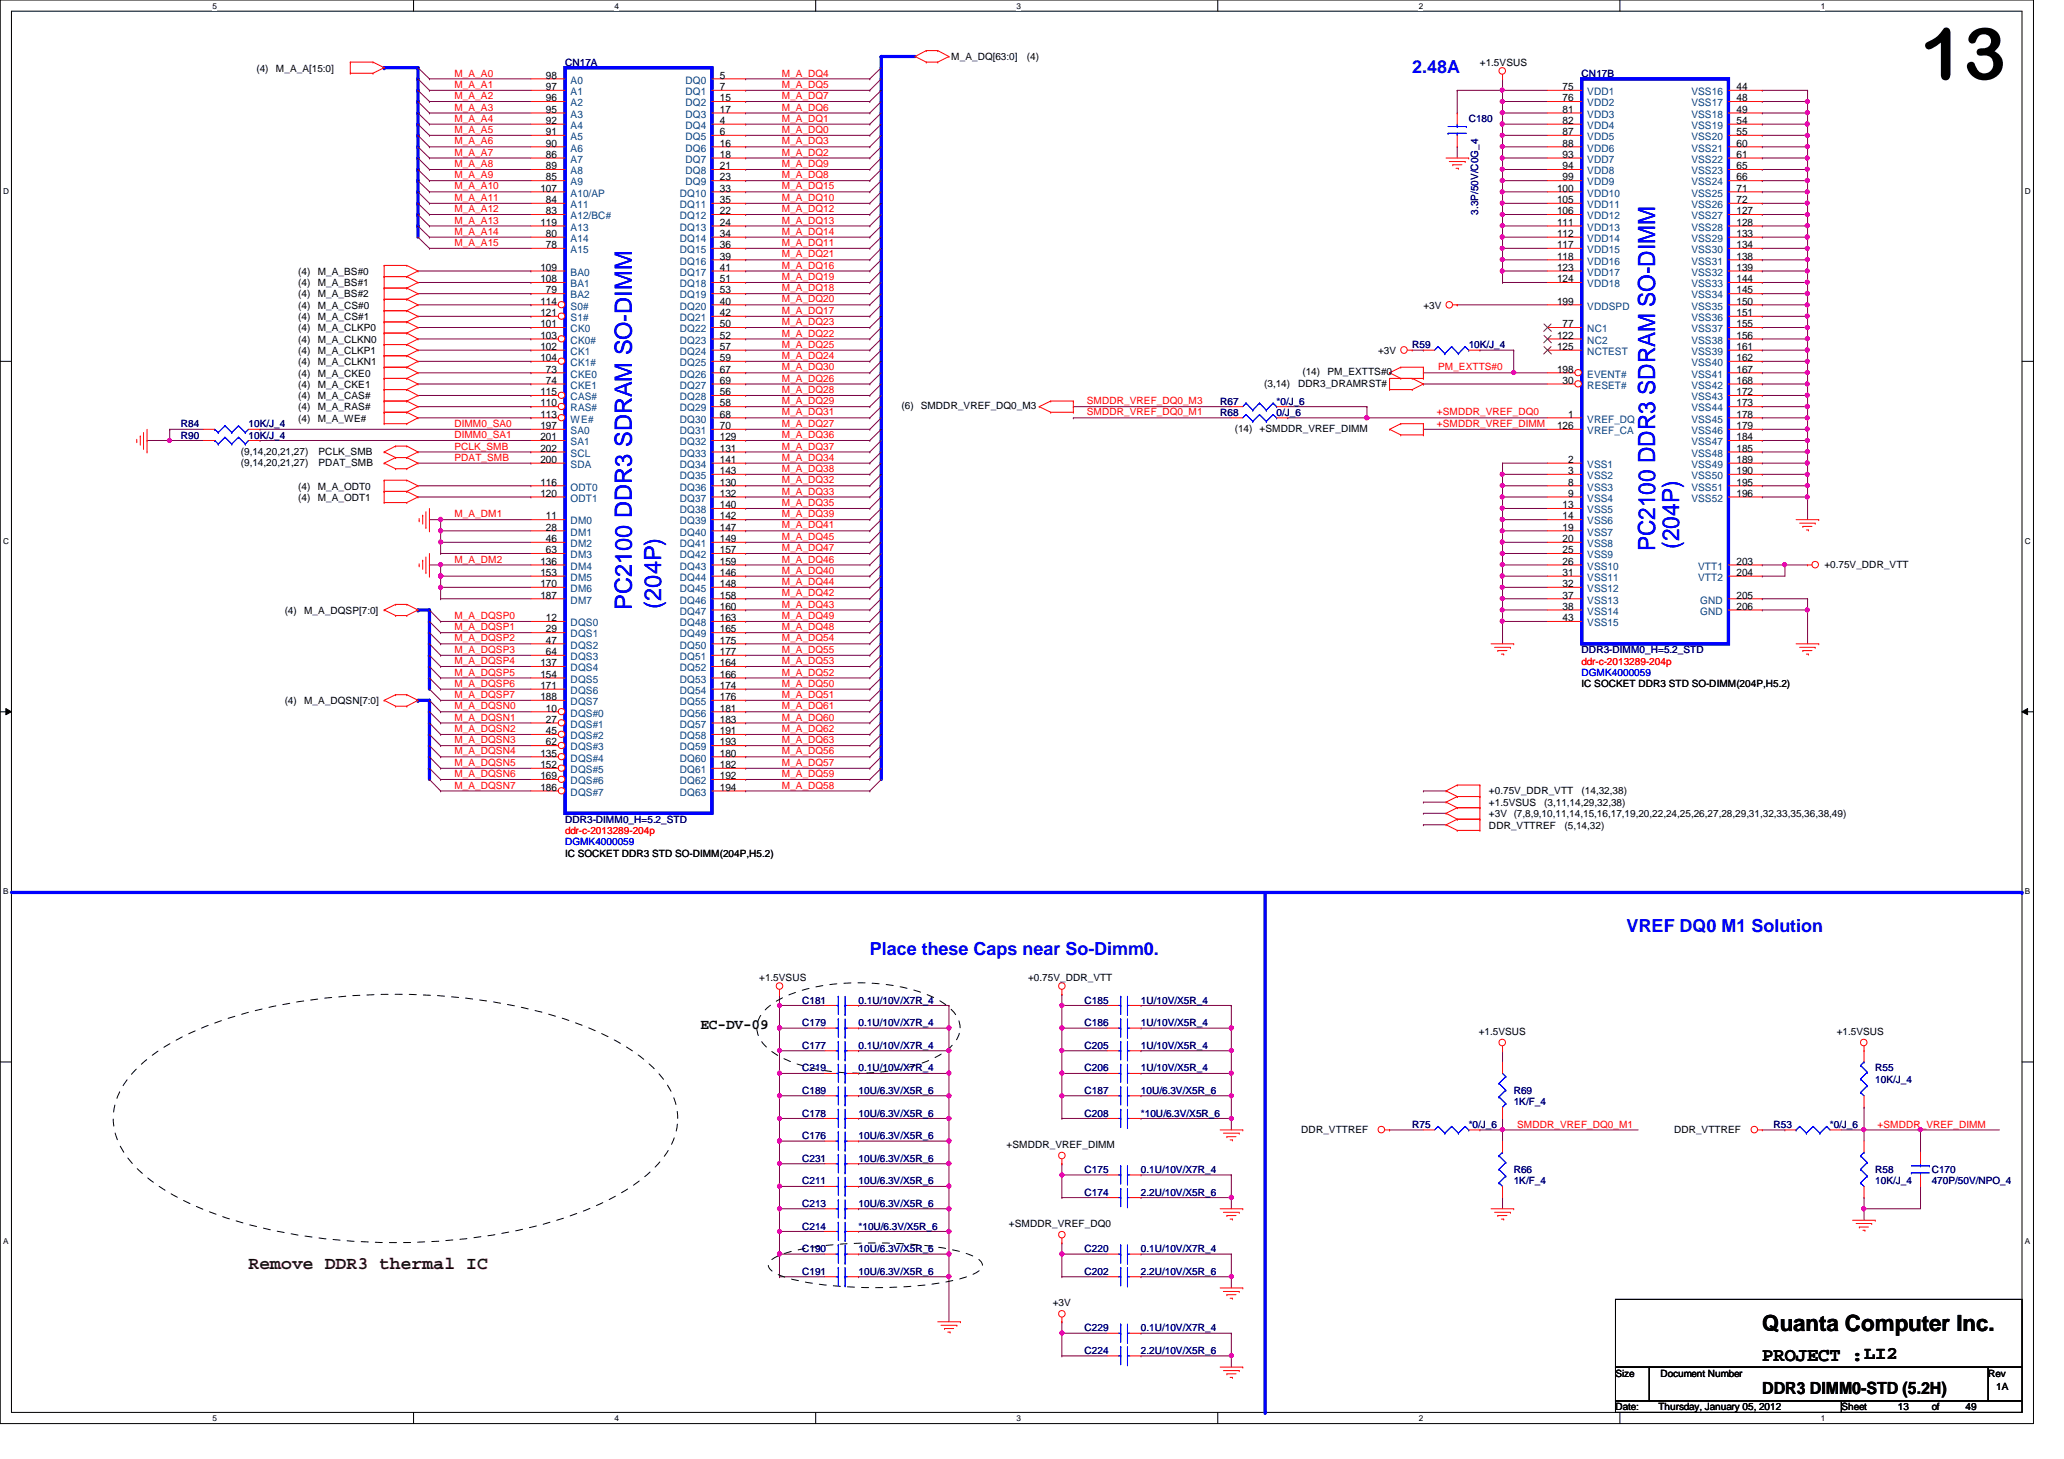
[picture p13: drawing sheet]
<svg xmlns="http://www.w3.org/2000/svg" width="297mm" height="210mm" viewBox="0 0 297 210" stroke-linecap="round" stroke-linejoin="round" font-family="sans-serif">
<defs><g id="words">
<text font-size="10.4" x="276.4" y="11.4">13</text>
<g font-size="3.4" fill="#00f">
<text x="238.2" y="79.3" transform="rotate(-90 238.2 79.3)">PC2100 DDR3 SDRAM SO-DIMM</text>
<text x="241.6" y="79" transform="rotate(-90 241.6 79)">(204P)</text>
<text x="90.9" y="87.8" transform="rotate(-90 90.9 87.8)">PC2100 DDR3 SDRAM SO-DIMM</text>
<text x="95.2" y="87.6" transform="rotate(-90 95.2 87.6)">(204P)</text>
</g>
<text font-size="3.2" x="253.6" y="191.5">Quanta Computer Inc.</text>
<text font-size="2.8" x="253.6" y="195.7">PROJECT :LI2</text>
<g font-size="2.6" fill="#00f">
<text x="203.2" y="10.5">2.48A</text>
<text x="125.2" y="137.3">Place these Caps near So-Dimm0.</text>
<text x="234.1" y="134.1">VREF DQ0 M1 Solution</text>
</g>
<text font-size="2.6" fill="#400000" x="35.8" y="182.5">Remove DDR3 thermal IC</text>
<text font-size="2.4" x="253.6" y="200.5">DDR3 DIMM0-STD (5.2H)</text>
<text font-size="2.1" x="100.8" y="148">EC-DV-09</text>
<g font-size="1.5">
<text x="78.6" y="11.3">98</text>
<text x="103.6" y="11.3">5</text>
<text x="78.6" y="13">97</text>
<text x="78.6" y="14.6">96</text>
<text x="78.6" y="16.2">95</text>
<text x="78.6" y="17.8">92</text>
<text x="103.6" y="13">7</text>
<text x="103.6" y="14.6">15</text>
<text x="103.6" y="16.2">17</text>
<text x="103.6" y="17.8">4</text>
<text x="224.9" y="13">75</text>
<text x="224.9" y="14.6">76</text>
<text x="224.9" y="16.2">81</text>
<text x="224.9" y="17.8">82</text>
<text x="249.9" y="13">44</text>
<text x="249.9" y="14.6">48</text>
<text x="249.9" y="16.2">49</text>
<text x="249.9" y="17.8">54</text>
<text x="78.6" y="19.4">91</text>
<text x="78.6" y="21.1">90</text>
<text x="78.6" y="22.7">86</text>
<text x="103.6" y="19.4">6</text>
<text x="103.6" y="21.1">16</text>
<text x="103.6" y="22.7">18</text>
<text x="224.9" y="19.4">87</text>
<text x="224.9" y="21.1">88</text>
<text x="224.9" y="22.7">93</text>
<text x="249.9" y="19.4">55</text>
<text x="249.9" y="21.1">60</text>
<text x="249.9" y="22.7">61</text>
<text x="77.8" y="27.6">107</text>
<text x="78.6" y="24.3">89</text>
<text x="78.6" y="26">85</text>
<text x="78.6" y="29.2">84</text>
<text x="103.6" y="24.3">21</text>
<text x="103.6" y="26">23</text>
<text x="103.6" y="27.6">33</text>
<text x="103.6" y="29.2">35</text>
<text x="224.1" y="27.6">100</text>
<text x="224.1" y="29.2">105</text>
<text x="224.9" y="24.3">94</text>
<text x="224.9" y="26">99</text>
<text x="249.9" y="24.3">65</text>
<text x="249.9" y="26">66</text>
<text x="249.9" y="27.6">71</text>
<text x="249.9" y="29.2">72</text>
<text x="77.8" y="32.5">119</text>
<text x="78.6" y="30.8">83</text>
<text x="78.6" y="34.1">80</text>
<text x="78.6" y="35.7">78</text>
<text x="103.6" y="30.8">22</text>
<text x="103.6" y="32.5">24</text>
<text x="103.6" y="34.1">34</text>
<text x="103.6" y="35.7">36</text>
<text x="224.1" y="30.8">106</text>
<text x="224.1" y="32.5">111</text>
<text x="224.1" y="34.1">112</text>
<text x="224.1" y="35.7">117</text>
<text x="249.9" y="30.8">127</text>
<text x="249.9" y="32.5">128</text>
<text x="249.9" y="34.1">133</text>
<text x="249.9" y="35.7">134</text>
<text x="77.8" y="38.9">109</text>
<text x="77.8" y="40.6">108</text>
<text x="103.6" y="37.3">39</text>
<text x="103.6" y="38.9">41</text>
<text x="103.6" y="40.6">51</text>
<text x="224.1" y="37.3">118</text>
<text x="224.1" y="38.9">123</text>
<text x="224.1" y="40.6">124</text>
<text x="249.9" y="37.3">138</text>
<text x="249.9" y="38.9">139</text>
<text x="249.9" y="40.6">144</text>
<text x="77.8" y="43.8">114</text>
<text x="77.8" y="45.5">121</text>
<text x="77.8" y="47.1">101</text>
<text x="78.6" y="42.2">79</text>
<text x="103.6" y="42.2">53</text>
<text x="103.6" y="43.8">40</text>
<text x="103.6" y="45.5">42</text>
<text x="103.6" y="47.1">50</text>
<text x="224.1" y="43.8">199</text>
<text x="224.9" y="47.1">77</text>
<text x="249.9" y="42.2">145</text>
<text x="249.9" y="43.8">150</text>
<text x="249.9" y="45.5">151</text>
<text x="249.9" y="47.1">155</text>
<text x="77.8" y="48.7">103</text>
<text x="77.8" y="50.3">102</text>
<text x="77.8" y="51.9">104</text>
<text x="78.6" y="53.6">73</text>
<text x="103.6" y="48.7">52</text>
<text x="103.6" y="50.3">57</text>
<text x="103.6" y="51.9">59</text>
<text x="103.6" y="53.6">67</text>
<text x="224.1" y="48.7">122</text>
<text x="224.1" y="50.3">125</text>
<text x="224.1" y="53.6">198</text>
<text x="249.9" y="48.7">156</text>
<text x="249.9" y="50.3">161</text>
<text x="249.9" y="51.9">162</text>
<text x="249.9" y="53.6">167</text>
<text x="77.8" y="56.9">115</text>
<text x="77.8" y="58.5">110</text>
<text x="78.6" y="55.2">74</text>
<text x="103.6" y="55.2">69</text>
<text x="103.6" y="56.9">56</text>
<text x="103.6" y="58.5">58</text>
<text x="224.9" y="55.2">30</text>
<text x="249.9" y="55.2">168</text>
<text x="249.9" y="56.9">172</text>
<text x="249.9" y="58.5">173</text>
<text x="77.8" y="61.7">197</text>
<text x="77.8" y="63.3">201</text>
<text x="77.8" y="65">202</text>
<text x="77.8" y="60.1">113</text>
<text x="103.6" y="60.1">68</text>
<text x="103.6" y="61.7">70</text>
<text x="103.6" y="63.3">129</text>
<text x="103.6" y="65">131</text>
<text x="224.1" y="61.7">126</text>
<text x="225.7" y="60.1">1</text>
<text x="249.9" y="60.1">178</text>
<text x="249.9" y="61.7">179</text>
<text x="249.9" y="63.3">184</text>
<text x="249.9" y="65">185</text>
<text x="77.8" y="66.6">200</text>
<text x="77.8" y="69.8">116</text>
<text x="77.8" y="71.5">120</text>
<text x="103.6" y="66.6">141</text>
<text x="103.6" y="68.2">143</text>
<text x="103.6" y="69.8">130</text>
<text x="103.6" y="71.5">132</text>
<text x="225.7" y="66.6">2</text>
<text x="225.7" y="68.2">3</text>
<text x="225.7" y="69.8">8</text>
<text x="225.7" y="71.5">9</text>
<text x="249.9" y="66.6">189</text>
<text x="249.9" y="68.2">190</text>
<text x="249.9" y="69.8">195</text>
<text x="249.9" y="71.5">196</text>
<text x="78.6" y="74.7">11</text>
<text x="78.6" y="76.3">28</text>
<text x="78.6" y="78">46</text>
<text x="103.6" y="73.1">140</text>
<text x="103.6" y="74.7">142</text>
<text x="103.6" y="76.3">147</text>
<text x="103.6" y="78">149</text>
<text x="224.9" y="73.1">13</text>
<text x="224.9" y="74.7">14</text>
<text x="224.9" y="76.3">19</text>
<text x="224.9" y="78">20</text>
<text x="77.8" y="81.2">136</text>
<text x="77.8" y="82.8">153</text>
<text x="78.6" y="79.6">63</text>
<text x="103.6" y="79.6">157</text>
<text x="103.6" y="81.2">159</text>
<text x="103.6" y="82.8">146</text>
<text x="224.9" y="79.6">25</text>
<text x="224.9" y="81.2">26</text>
<text x="224.9" y="82.8">31</text>
<text x="249.9" y="81.2">203</text>
<text x="249.9" y="82.8">204</text>
<text x="77.8" y="84.5">170</text>
<text x="77.8" y="86.1">187</text>
<text x="78.6" y="89.4">12</text>
<text x="103.6" y="84.5">148</text>
<text x="103.6" y="86.1">158</text>
<text x="103.6" y="87.7">160</text>
<text x="103.6" y="89.4">163</text>
<text x="224.9" y="84.5">32</text>
<text x="224.9" y="86.1">37</text>
<text x="224.9" y="87.7">38</text>
<text x="224.9" y="89.4">43</text>
<text x="249.9" y="86.1">205</text>
<text x="249.9" y="87.7">206</text>
<text x="77.8" y="95.8">137</text>
<text x="78.6" y="91">29</text>
<text x="78.6" y="92.6">47</text>
<text x="78.6" y="94.2">64</text>
<text x="103.6" y="91">165</text>
<text x="103.6" y="92.6">175</text>
<text x="103.6" y="94.2">177</text>
<text x="103.6" y="95.8">164</text>
<text x="77.8" y="97.5">154</text>
<text x="77.8" y="99.1">171</text>
<text x="77.8" y="100.7">188</text>
<text x="103.6" y="97.5">166</text>
<text x="103.6" y="99.1">174</text>
<text x="103.6" y="100.7">176</text>
<text x="78.6" y="102.4">10</text>
<text x="78.6" y="104">27</text>
<text x="78.6" y="105.6">45</text>
<text x="78.6" y="107.2">62</text>
<text x="103.6" y="102.4">181</text>
<text x="103.6" y="104">183</text>
<text x="103.6" y="105.6">191</text>
<text x="103.6" y="107.2">193</text>
<text x="77.8" y="108.8">135</text>
<text x="77.8" y="110.5">152</text>
<text x="77.8" y="112.1">169</text>
<text x="77.8" y="113.7">186</text>
<text x="103.6" y="108.8">180</text>
<text x="103.6" y="110.5">182</text>
<text x="103.6" y="112.1">192</text>
<text x="103.6" y="113.7">194</text>
</g>
<g font-size="1.5" fill="#004080">
<text x="82.1" y="12">A0</text>
<text x="82.1" y="13.7">A1</text>
<text x="82.1" y="15.3">A2</text>
<text x="82.1" y="16.9">A3</text>
<text x="98.6" y="12">DQ0</text>
<text x="98.6" y="13.7">DQ1</text>
<text x="98.6" y="15.3">DQ2</text>
<text x="98.6" y="16.9">DQ3</text>
<text x="228.4" y="13.7">VDD1</text>
<text x="228.4" y="15.3">VDD2</text>
<text x="228.4" y="16.9">VDD3</text>
<text x="243.4" y="13.7">VSS16</text>
<text x="243.4" y="15.3">VSS17</text>
<text x="243.4" y="16.9">VSS18</text>
<text x="82.1" y="18.5">A4</text>
<text x="82.1" y="20.2">A5</text>
<text x="82.1" y="21.8">A6</text>
<text x="82.1" y="23.4">A7</text>
<text x="98.6" y="18.5">DQ4</text>
<text x="98.6" y="20.2">DQ5</text>
<text x="98.6" y="21.8">DQ6</text>
<text x="98.6" y="23.4">DQ7</text>
<text x="228.4" y="18.5">VDD4</text>
<text x="228.4" y="20.2">VDD5</text>
<text x="228.4" y="21.8">VDD6</text>
<text x="228.4" y="23.4">VDD7</text>
<text x="243.4" y="18.5">VSS19</text>
<text x="243.4" y="20.2">VSS20</text>
<text x="243.4" y="21.8">VSS21</text>
<text x="243.4" y="23.4">VSS22</text>
<text x="82.1" y="25.1">A8</text>
<text x="82.1" y="26.7">A9</text>
<text x="82.1" y="28.3">A10/AP</text>
<text x="82.1" y="29.9">A11</text>
<text x="97.8" y="28.3">DQ10</text>
<text x="97.8" y="29.9">DQ11</text>
<text x="98.6" y="25.1">DQ8</text>
<text x="98.6" y="26.7">DQ9</text>
<text x="228.4" y="25.1">VDD8</text>
<text x="228.4" y="26.7">VDD9</text>
<text x="228.4" y="28.3">VDD10</text>
<text x="228.4" y="29.9">VDD11</text>
<text x="243.4" y="25.1">VSS23</text>
<text x="243.4" y="26.7">VSS24</text>
<text x="243.4" y="28.3">VSS25</text>
<text x="243.4" y="29.9">VSS26</text>
<text x="82.1" y="31.5">A12/BC#</text>
<text x="82.1" y="33.2">A13</text>
<text x="82.1" y="34.8">A14</text>
<text x="97.8" y="31.5">DQ12</text>
<text x="97.8" y="33.2">DQ13</text>
<text x="97.8" y="34.8">DQ14</text>
<text x="228.4" y="31.5">VDD12</text>
<text x="228.4" y="33.2">VDD13</text>
<text x="228.4" y="34.8">VDD14</text>
<text x="243.4" y="31.5">VSS27</text>
<text x="243.4" y="33.2">VSS28</text>
<text x="243.4" y="34.8">VSS29</text>
<text x="82.1" y="36.4">A15</text>
<text x="82.1" y="39.7">BA0</text>
<text x="82.1" y="41.3">BA1</text>
<text x="97.8" y="36.4">DQ15</text>
<text x="97.8" y="38.1">DQ16</text>
<text x="97.8" y="39.7">DQ17</text>
<text x="97.8" y="41.3">DQ18</text>
<text x="228.4" y="36.4">VDD15</text>
<text x="228.4" y="38.1">VDD16</text>
<text x="228.4" y="39.7">VDD17</text>
<text x="228.4" y="41.3">VDD18</text>
<text x="243.4" y="36.4">VSS30</text>
<text x="243.4" y="38.1">VSS31</text>
<text x="243.4" y="39.7">VSS32</text>
<text x="243.4" y="41.3">VSS33</text>
<text x="82.1" y="42.9">BA2</text>
<text x="82.1" y="44.5">S0#</text>
<text x="82.1" y="46.2">S1#</text>
<text x="82.1" y="47.8">CK0</text>
<text x="97.8" y="42.9">DQ19</text>
<text x="97.8" y="44.5">DQ20</text>
<text x="97.8" y="46.2">DQ21</text>
<text x="97.8" y="47.8">DQ22</text>
<text x="228.4" y="44.5">VDDSPD</text>
<text x="228.4" y="47.8">NC1</text>
<text x="243.4" y="42.9">VSS34</text>
<text x="243.4" y="44.5">VSS35</text>
<text x="243.4" y="46.2">VSS36</text>
<text x="243.4" y="47.8">VSS37</text>
<text x="82.1" y="49.4">CK0#</text>
<text x="82.1" y="51.1">CK1</text>
<text x="82.1" y="52.7">CK1#</text>
<text x="97.8" y="49.4">DQ23</text>
<text x="97.8" y="51.1">DQ24</text>
<text x="97.8" y="52.7">DQ25</text>
<text x="228.4" y="49.4">NC2</text>
<text x="228.4" y="51.1">NCTEST</text>
<text x="243.4" y="49.4">VSS38</text>
<text x="243.4" y="51.1">VSS39</text>
<text x="243.4" y="52.7">VSS40</text>
<text x="82.1" y="54.3">CKE0</text>
<text x="82.1" y="55.9">CKE1</text>
<text x="82.1" y="57.6">CAS#</text>
<text x="82.1" y="59.2">RAS#</text>
<text x="97.8" y="54.3">DQ26</text>
<text x="97.8" y="55.9">DQ27</text>
<text x="97.8" y="57.6">DQ28</text>
<text x="97.8" y="59.2">DQ29</text>
<text x="228.4" y="54.3">EVENT#</text>
<text x="228.4" y="55.9">RESET#</text>
<text x="243.4" y="54.3">VSS41</text>
<text x="243.4" y="55.9">VSS42</text>
<text x="243.4" y="57.6">VSS43</text>
<text x="243.4" y="59.2">VSS44</text>
<text x="82.1" y="60.8">WE#</text>
<text x="82.1" y="62.4">SA0</text>
<text x="82.1" y="64.1">SA1</text>
<text x="82.1" y="65.7">SCL</text>
<text x="97.8" y="60.8">DQ30</text>
<text x="97.8" y="62.4">DQ31</text>
<text x="97.8" y="64.1">DQ32</text>
<text x="97.8" y="65.7">DQ33</text>
<text x="228.4" y="60.8">VREF_DQ</text>
<text x="228.4" y="62.4">VREF_CA</text>
<text x="243.4" y="60.8">VSS45</text>
<text x="243.4" y="62.4">VSS46</text>
<text x="243.4" y="64.1">VSS47</text>
<text x="243.4" y="65.7">VSS48</text>
<text x="82.1" y="67.3">SDA</text>
<text x="82.1" y="70.6">ODT0</text>
<text x="97.8" y="67.3">DQ34</text>
<text x="97.8" y="68.9">DQ35</text>
<text x="97.8" y="70.6">DQ36</text>
<text x="228.4" y="67.3">VSS1</text>
<text x="228.4" y="68.9">VSS2</text>
<text x="228.4" y="70.6">VSS3</text>
<text x="243.4" y="67.3">VSS49</text>
<text x="243.4" y="68.9">VSS50</text>
<text x="243.4" y="70.6">VSS51</text>
<text x="82.1" y="72.2">ODT1</text>
<text x="82.1" y="75.4">DM0</text>
<text x="82.1" y="77">DM1</text>
<text x="97.8" y="72.2">DQ37</text>
<text x="97.8" y="73.8">DQ38</text>
<text x="97.8" y="75.4">DQ39</text>
<text x="97.8" y="77">DQ40</text>
<text x="228.4" y="72.2">VSS4</text>
<text x="228.4" y="73.8">VSS5</text>
<text x="228.4" y="75.4">VSS6</text>
<text x="228.4" y="77">VSS7</text>
<text x="243.4" y="72.2">VSS52</text>
<text x="82.1" y="78.7">DM2</text>
<text x="82.1" y="80.3">DM3</text>
<text x="82.1" y="82">DM4</text>
<text x="82.1" y="83.6">DM5</text>
<text x="97.8" y="78.7">DQ41</text>
<text x="97.8" y="80.3">DQ42</text>
<text x="97.8" y="82">DQ43</text>
<text x="97.8" y="83.6">DQ44</text>
<text x="228.4" y="78.7">VSS8</text>
<text x="228.4" y="80.3">VSS9</text>
<text x="228.4" y="82">VSS10</text>
<text x="228.4" y="83.6">VSS11</text>
<text x="244.4" y="82">VTT1</text>
<text x="244.4" y="83.6">VTT2</text>
<text x="82.1" y="85.2">DM6</text>
<text x="82.1" y="86.8">DM7</text>
<text x="97.8" y="85.2">DQ45</text>
<text x="97.8" y="86.8">DQ46</text>
<text x="97.8" y="88.4">DQ47</text>
<text x="228.4" y="85.2">VSS12</text>
<text x="228.4" y="86.8">VSS13</text>
<text x="228.4" y="88.4">VSS14</text>
<text x="244.7" y="86.8">GND</text>
<text x="244.7" y="88.4">GND</text>
<text x="82.1" y="90.1">DQS0</text>
<text x="82.1" y="91.7">DQS1</text>
<text x="82.1" y="93.3">DQS2</text>
<text x="82.1" y="95">DQS3</text>
<text x="97.8" y="90.1">DQ48</text>
<text x="97.8" y="91.7">DQ49</text>
<text x="97.8" y="93.3">DQ50</text>
<text x="97.8" y="95">DQ51</text>
<text x="228.4" y="90.1">VSS15</text>
<text x="82.1" y="96.6">DQS4</text>
<text x="82.1" y="98.2">DQS5</text>
<text x="82.1" y="99.8">DQS6</text>
<text x="82.1" y="101.4">DQS7</text>
<text x="97.8" y="96.6">DQ52</text>
<text x="97.8" y="98.2">DQ53</text>
<text x="97.8" y="99.8">DQ54</text>
<text x="97.8" y="101.4">DQ55</text>
<text x="82.1" y="103.1">DQS#0</text>
<text x="82.1" y="104.7">DQS#1</text>
<text x="82.1" y="106.3">DQS#2</text>
<text x="82.1" y="107.9">DQS#3</text>
<text x="97.8" y="103.1">DQ56</text>
<text x="97.8" y="104.7">DQ57</text>
<text x="97.8" y="106.3">DQ58</text>
<text x="97.8" y="107.9">DQ59</text>
<text x="82.1" y="109.6">DQS#4</text>
<text x="82.1" y="111.2">DQS#5</text>
<text x="82.1" y="112.8">DQS#6</text>
<text x="97.8" y="109.6">DQ60</text>
<text x="97.8" y="111.2">DQ61</text>
<text x="97.8" y="112.8">DQ62</text>
<text x="82.1" y="114.5">DQS#7</text>
<text x="97.8" y="114.5">DQ63</text>
</g>
<g font-size="1.4">
<text x="36.9" y="10.3">(4)</text>
<text x="39.7" y="10.3">M_A_A[15:0]</text>
<text x="136.9" y="8.6">M_A_DQ[63:0]</text>
<text x="147.8" y="8.6">(4)</text>
<text x="213" y="9.5">+1.5VSUS</text>
<text x="42.9" y="39.5">(4)</text>
<text x="42.9" y="41.1">(4)</text>
<text x="45.7" y="39.5">M_A_BS#0</text>
<text x="45.7" y="41.1">M_A_BS#1</text>
<text x="42.9" y="42.8">(4)</text>
<text x="42.9" y="44.4">(4)</text>
<text x="42.9" y="46.1">(4)</text>
<text x="42.9" y="47.7">(4)</text>
<text x="45.7" y="42.8">M_A_BS#2</text>
<text x="45.7" y="44.4">M_A_CS#0</text>
<text x="45.7" y="46.1">M_A_CS#1</text>
<text x="45.7" y="47.7">M_A_CLKP0</text>
<text x="204.8" y="44.4">+3V</text>
<text x="42.9" y="49.3">(4)</text>
<text x="42.9" y="50.9">(4)</text>
<text x="42.9" y="52.5">(4)</text>
<text x="45.7" y="49.3">M_A_CLKN0</text>
<text x="45.7" y="50.9">M_A_CLKP1</text>
<text x="45.7" y="52.5">M_A_CLKN1</text>
<text x="198.3" y="50.9">+3V</text>
<text x="42.9" y="54.2">(4)</text>
<text x="42.9" y="55.8">(4)</text>
<text x="42.9" y="57.4">(4)</text>
<text x="42.9" y="59.1">(4)</text>
<text x="45.7" y="54.2">M_A_CKE0</text>
<text x="45.7" y="55.8">M_A_CKE1</text>
<text x="45.7" y="57.4">M_A_CAS#</text>
<text x="45.7" y="59.1">M_A_RAS#</text>
<text x="129.7" y="58.9">(6) SMDDR_VREF_DQ0_M3</text>
<text x="181.9" y="55.6">(3,14)</text>
<text x="186.8" y="55.6">DDR3_DRAMRST#</text>
<text x="187.4" y="54">(14)</text>
<text x="191" y="54">PM_EXTTS#0</text>
<text x="34.7" y="65.4">(9,14,20,21,27)</text>
<text x="42.9" y="60.7">(4)</text>
<text x="45.7" y="60.7">M_A_WE#</text>
<text x="45.8" y="65.4">PCLK_SMB</text>
<text x="177.7" y="62.1">(14) +SMDDR_VREF_DIMM</text>
<text x="34.7" y="67">(9,14,20,21,27)</text>
<text x="42.9" y="70.4">(4)</text>
<text x="45.7" y="70.4">M_A_ODT0</text>
<text x="45.8" y="67">PDAT_SMB</text>
<text x="42.9" y="72.1">(4)</text>
<text x="45.7" y="72.1">M_A_ODT1</text>
<text x="262.5" y="81.7">+0.75V_DDR_VTT</text>
<text x="41" y="88.3">(4)</text>
<text x="43.8" y="88.3">M_A_DQSP[7:0]</text>
<text x="41" y="101.3">(4)</text>
<text x="43.8" y="101.3">M_A_DQSN[7:0]</text>
<text x="227.6" y="98.9">IC SOCKET DDR3 STD SO-DIMM(204P,H5.2)</text>
<text x="214.3" y="117.6">+3V (7,8,9,10,11,14,15,16,17,19,20,22,24,25,26,27,28,29,31,32,33,35,36,38,49)</text>
<text x="214.3" y="116">+1.5VSUS</text>
<text x="214.3" y="114.3">+0.75V_DDR_VTT</text>
<text x="214.3" y="119.2">DDR_VTTREF</text>
<text x="222.2" y="116">(3,11,14,29,32,38)</text>
<text x="225.2" y="119.2">(5,14,32)</text>
<text x="227.6" y="114.3">(14,32,38)</text>
<text x="81.3" y="123.3">IC SOCKET DDR3 STD SO-DIMM(204P,H5.2)</text>
<text x="109.3" y="141.1">+1.5VSUS</text>
<text x="148" y="141.1">+0.75V_DDR_VTT</text>
<text x="212.8" y="148.9">+1.5VSUS</text>
<text x="264.3" y="148.9">+1.5VSUS</text>
<text x="144.9" y="165.2">+SMDDR_VREF_DIMM</text>
<text x="187.3" y="162.9">DDR_VTTREF</text>
<text x="240.9" y="162.9">DDR_VTTREF</text>
<text x="145.2" y="176.6">+SMDDR_VREF_DQ0</text>
<text x="151.5" y="188">+3V</text>
<text x="232.5" y="202.9">Date:</text>
<text x="232.5" y="198">Size</text>
<text x="238.7" y="202.9">Thursday, January 05, 2012</text>
<text x="239" y="198">Document Number</text>
<text x="265" y="202.9">Sheet</text>
<text x="273.1" y="202.9">13</text>
<text x="278" y="202.9">of</text>
<text x="282.9" y="202.9">49</text>
<text x="286.1" y="198">Rev</text>
<text x="287.3" y="200">1A</text>
</g>
<g font-size="1.4" fill="#f00">
<text x="65.4" y="11">M_A_A0</text>
<text x="112.5" y="11">M_A_DQ4</text>
<text x="65.4" y="17.5">M_A_A4</text>
<text x="65.4" y="14.3">M_A_A2</text>
<text x="65.4" y="15.9">M_A_A3</text>
<text x="65.4" y="12.7">M_A_A1</text>
<text x="112.5" y="12.7">M_A_DQ5</text>
<text x="112.5" y="14.3">M_A_DQ7</text>
<text x="112.5" y="15.9">M_A_DQ6</text>
<text x="112.5" y="17.5">M_A_DQ1</text>
<text x="65.4" y="22.4">M_A_A7</text>
<text x="65.4" y="20.8">M_A_A6</text>
<text x="65.4" y="19.1">M_A_A5</text>
<text x="112.5" y="19.1">M_A_DQ0</text>
<text x="112.5" y="20.8">M_A_DQ3</text>
<text x="112.5" y="22.4">M_A_DQ2</text>
<text x="65.4" y="28.9">M_A_A11</text>
<text x="65.4" y="27.3">M_A_A10</text>
<text x="65.4" y="25.7">M_A_A9</text>
<text x="65.4" y="24">M_A_A8</text>
<text x="112.5" y="24">M_A_DQ9</text>
<text x="112.5" y="25.7">M_A_DQ8</text>
<text x="112.5" y="27.3">M_A_DQ15</text>
<text x="112.5" y="28.9">M_A_DQ10</text>
<text x="65.4" y="35.4">M_A_A15</text>
<text x="65.4" y="33.8">M_A_A14</text>
<text x="65.4" y="32.2">M_A_A13</text>
<text x="65.4" y="30.5">M_A_A12</text>
<text x="112.5" y="30.5">M_A_DQ12</text>
<text x="112.5" y="32.2">M_A_DQ13</text>
<text x="112.5" y="35.4">M_A_DQ11</text>
<text x="112.5" y="33.8">M_A_DQ14</text>
<text x="112.5" y="37">M_A_DQ21</text>
<text x="112.5" y="38.7">M_A_DQ16</text>
<text x="112.5" y="40.3">M_A_DQ19</text>
<text x="112.5" y="41.9">M_A_DQ18</text>
<text x="112.5" y="43.5">M_A_DQ20</text>
<text x="112.5" y="45.2">M_A_DQ17</text>
<text x="112.5" y="46.8">M_A_DQ23</text>
<text x="112.5" y="51.6">M_A_DQ24</text>
<text x="112.5" y="53.3">M_A_DQ30</text>
<text x="112.5" y="50">M_A_DQ25</text>
<text x="112.5" y="48.4">M_A_DQ22</text>
<text x="207" y="53.3">PM_EXTTS#0</text>
<text x="112.5" y="54.9">M_A_DQ26</text>
<text x="112.5" y="56.6">M_A_DQ28</text>
<text x="112.5" y="58.2">M_A_DQ29</text>
<text x="112.5" y="59.8">M_A_DQ31</text>
<text x="156.4" y="58.2">SMDDR_VREF_DQ0_M3</text>
<text x="156.4" y="59.8">SMDDR_VREF_DQ0_M1</text>
<text x="206.8" y="59.8">+SMDDR_VREF_DQ0</text>
<text x="65.4" y="64.7">PCLK_SMB</text>
<text x="65.4" y="61.4">DIMM0_SA0</text>
<text x="65.4" y="63">DIMM0_SA1</text>
<text x="112.5" y="61.4">M_A_DQ27</text>
<text x="112.5" y="63">M_A_DQ36</text>
<text x="112.5" y="64.7">M_A_DQ37</text>
<text x="206.8" y="61.4">+SMDDR_VREF_DIMM</text>
<text x="65.4" y="66.3">PDAT_SMB</text>
<text x="112.5" y="67.9">M_A_DQ38</text>
<text x="112.5" y="69.6">M_A_DQ32</text>
<text x="112.5" y="71.2">M_A_DQ33</text>
<text x="112.5" y="66.3">M_A_DQ34</text>
<text x="65.4" y="74.4">M_A_DM1</text>
<text x="112.5" y="72.8">M_A_DQ35</text>
<text x="112.5" y="74.4">M_A_DQ39</text>
<text x="112.5" y="76">M_A_DQ41</text>
<text x="112.5" y="77.7">M_A_DQ45</text>
<text x="65.4" y="80.9">M_A_DM2</text>
<text x="112.5" y="79.3">M_A_DQ47</text>
<text x="112.5" y="80.9">M_A_DQ46</text>
<text x="112.5" y="82.5">M_A_DQ40</text>
<text x="65.4" y="89.1">M_A_DQSP0</text>
<text x="112.5" y="84.2">M_A_DQ44</text>
<text x="112.5" y="85.8">M_A_DQ42</text>
<text x="112.5" y="87.4">M_A_DQ43</text>
<text x="112.5" y="89.1">M_A_DQ49</text>
<text x="65.4" y="90.7">M_A_DQSP1</text>
<text x="65.4" y="92.3">M_A_DQSP2</text>
<text x="65.4" y="93.9">M_A_DQSP3</text>
<text x="65.4" y="95.5">M_A_DQSP4</text>
<text x="112.5" y="90.7">M_A_DQ48</text>
<text x="112.5" y="92.3">M_A_DQ54</text>
<text x="112.5" y="93.9">M_A_DQ55</text>
<text x="112.5" y="95.5">M_A_DQ53</text>
<text x="227.6" y="95.6">ddr-c-2013289-204p</text>
<text x="65.4" y="97.2">M_A_DQSP5</text>
<text x="65.4" y="98.8">M_A_DQSP6</text>
<text x="65.4" y="100.4">M_A_DQSP7</text>
<text x="112.5" y="97.2">M_A_DQ52</text>
<text x="112.5" y="100.4">M_A_DQ51</text>
<text x="112.5" y="98.8">M_A_DQ50</text>
<text x="65.4" y="102.1">M_A_DQSN0</text>
<text x="65.4" y="103.7">M_A_DQSN1</text>
<text x="65.4" y="105.3">M_A_DQSN2</text>
<text x="65.4" y="106.9">M_A_DQSN3</text>
<text x="112.5" y="102.1">M_A_DQ61</text>
<text x="112.5" y="103.7">M_A_DQ60</text>
<text x="112.5" y="105.3">M_A_DQ62</text>
<text x="112.5" y="106.9">M_A_DQ63</text>
<text x="65.4" y="108.5">M_A_DQSN4</text>
<text x="65.4" y="110.2">M_A_DQSN5</text>
<text x="65.4" y="111.8">M_A_DQSN6</text>
<text x="65.4" y="113.5">M_A_DQSN7</text>
<text x="112.5" y="108.5">M_A_DQ56</text>
<text x="112.5" y="110.2">M_A_DQ57</text>
<text x="112.5" y="111.8">M_A_DQ59</text>
<text x="112.5" y="113.5">M_A_DQ58</text>
<text x="81.3" y="120">ddr-c-2013289-204p</text>
<text x="218.4" y="162.2">SMDDR_VREF_DQ0_M1</text>
<text x="270.2" y="162.2">+SMDDR_VREF_DIMM</text>
</g>
<g font-size="1.4" fill="#000080">
<text x="81.3" y="9.5">CN17A</text>
<text x="227.6" y="11.1">CN17B</text>
<text x="211.4" y="17.6">C180</text>
<text x="212.7" y="30.9" transform="rotate(-90 212.7 30.9)">3.3P/50V/C0G_4</text>
<text x="203.2" y="50.1">R59</text>
<text x="211.4" y="50.1">10K/J_4</text>
<text x="175.6" y="59.9">R68</text>
<text x="175.6" y="58.3">R67</text>
<text x="183.7" y="59.9">0/J_6</text>
<text x="183.7" y="58.3">*0/J_6</text>
<text x="26" y="61.5">R84</text>
<text x="26" y="63.1">R90</text>
<text x="35.8" y="61.5">10K/J_4</text>
<text x="35.8" y="63.1">10K/J_4</text>
<text x="227.6" y="94">DDR3-DIMM0_H=5.2_STD</text>
<text x="81.3" y="118.4">DDR3-DIMM0_H=5.2_STD</text>
<text x="115.4" y="144.4">C181</text>
<text x="115.4" y="147.7">C179</text>
<text x="123.6" y="144.4">0.1U/10V/X7R_4</text>
<text x="123.6" y="147.7">0.1U/10V/X7R_4</text>
<text x="156.1" y="144.4">C185</text>
<text x="156.1" y="147.7">C186</text>
<text x="164.2" y="144.4">1U/10V/X5R_4</text>
<text x="164.2" y="147.7">1U/10V/X5R_4</text>
<text x="115.4" y="154.1">C219</text>
<text x="115.4" y="150.9">C177</text>
<text x="123.6" y="154.1">0.1U/10V/X7R_4</text>
<text x="123.6" y="150.9">0.1U/10V/X7R_4</text>
<text x="156.1" y="154.1">C206</text>
<text x="156.1" y="150.9">C205</text>
<text x="164.2" y="154.1">1U/10V/X5R_4</text>
<text x="164.2" y="150.9">1U/10V/X5R_4</text>
<text x="269.9" y="155.8">10K/J_4</text>
<text x="269.9" y="154.1">R55</text>
<text x="115.4" y="157.4">C189</text>
<text x="115.4" y="160.7">C178</text>
<text x="123.6" y="157.4">10U/6.3V/X5R_6</text>
<text x="123.6" y="160.7">10U/6.3V/X5R_6</text>
<text x="156.1" y="160.7">C208</text>
<text x="156.1" y="157.4">C187</text>
<text x="164.2" y="160.7">*10U/6.3V/X5R_6</text>
<text x="164.2" y="157.4">10U/6.3V/X5R_6</text>
<text x="217.8" y="159">1K/F_4</text>
<text x="217.8" y="157.4">R69</text>
<text x="115.4" y="167.1">C231</text>
<text x="115.4" y="163.9">C176</text>
<text x="123.6" y="167.1">10U/6.3V/X5R_6</text>
<text x="123.6" y="163.9">10U/6.3V/X5R_6</text>
<text x="203.2" y="162.3">R75</text>
<text x="211.4" y="162.3">*0/J_6</text>
<text x="255.2" y="162.3">R53</text>
<text x="263.4" y="162.3">*0/J_6</text>
<text x="115.4" y="170.4">C211</text>
<text x="115.4" y="173.7">C213</text>
<text x="123.6" y="170.4">10U/6.3V/X5R_6</text>
<text x="123.6" y="173.7">10U/6.3V/X5R_6</text>
<text x="156.1" y="172">C174</text>
<text x="156.1" y="168.8">C175</text>
<text x="164.2" y="172">2.2U/10V/X5R_6</text>
<text x="164.2" y="168.8">0.1U/10V/X7R_4</text>
<text x="217.8" y="170.4">1K/F_4</text>
<text x="217.8" y="168.8">R66</text>
<text x="269.9" y="170.4">10K/J_4</text>
<text x="269.9" y="168.8">R58</text>
<text x="278" y="170.4">470P/50V/NPO_4</text>
<text x="278" y="168.8">C170</text>
<text x="115.4" y="176.9">C214</text>
<text x="123.6" y="176.9">*10U/6.3V/X5R_6</text>
<text x="115.4" y="180.2">C190</text>
<text x="115.4" y="183.4">C191</text>
<text x="123.6" y="180.2">10U/6.3V/X5R_6</text>
<text x="123.6" y="183.4">10U/6.3V/X5R_6</text>
<text x="156.1" y="180.2">C220</text>
<text x="156.1" y="183.4">C202</text>
<text x="164.2" y="180.2">0.1U/10V/X7R_4</text>
<text x="164.2" y="183.4">2.2U/10V/X5R_6</text>
<text x="156.1" y="191.5">C229</text>
<text x="164.2" y="191.5">0.1U/10V/X7R_4</text>
<text x="156.1" y="194.8">C224</text>
<text x="164.2" y="194.8">2.2U/10V/X5R_6</text>
</g>
<g font-size="1.4" fill="#00f">
<text x="227.6" y="97.2">DGMK4000059</text>
<text x="81.3" y="121.6">DGMK4000059</text>
</g>
<g font-size="1.2">
<text x="30.6" y="1.2">5</text>
<text x="88.4" y="1.2">4</text>
<text x="146.3" y="1.2">3</text>
<text x="204.2" y="1.2">2</text>
<text x="262" y="1.2">1</text>
<text x=".5" y="27.9">D</text>
<text x="291.4" y="27.9">D</text>
<text x=".5" y="78.2">C</text>
<text x="291.4" y="78.2">C</text>
<text x=".5" y="128.7">B</text>
<text x="291.4" y="128.7">B</text>
<text x=".5" y="179">A</text>
<text x="291.4" y="179">A</text>
<text x="30.6" y="204.4">5</text>
<text x="88.4" y="204.4">4</text>
<text x="146.3" y="204.4">3</text>
<text x="204.2" y="204.4">2</text>
<text x="262" y="204.4">1</text>
</g>
</g></defs>
<path d="M0 0h292.6v204.8h-292.6zM1.6 1.6h289.4v201.6h-289.4z" fill="none" stroke="#000" stroke-width=".14"/>
<g fill="#fff">
<path d="M30.6 .2h.6v1.3h-.6z"/>
<path d="M30.6 203.4h.6v1.3h-.6z"/>
</g>
<path d="M59.5 0v1.6M59.5 203.2v1.6" fill="none" stroke="#000" stroke-width=".14"/>
<g fill="#fff">
<path d="M88.4 .2h.6v1.3h-.6z"/>
<path d="M88.4 203.4h.6v1.3h-.6z"/>
</g>
<path d="M117.4 0v1.6M117.4 203.2v1.6" fill="none" stroke="#000" stroke-width=".14"/>
<g fill="#fff">
<path d="M146.3 .2h.6v1.3h-.6z"/>
<path d="M146.3 203.4h.6v1.3h-.6z"/>
</g>
<path d="M175.3 0v1.6M175.3 203.2v1.6" fill="none" stroke="#000" stroke-width=".14"/>
<g fill="#fff">
<path d="M204.2 .2h.6v1.3h-.6z"/>
<path d="M204.2 203.4h.6v1.3h-.6z"/>
</g>
<path d="M233.1 0v1.6M233.1 203.2v1.6" fill="none" stroke="#000" stroke-width=".14"/>
<g fill="#fff">
<path d="M262 .2h.6v1.3h-.6z"/>
<path d="M262 203.4h.6v1.3h-.6z"/>
<path d="M.5 26.8h.8v1.3h-.8z"/>
<path d="M291.4 26.8h.8v1.3h-.8z"/>
<path d="M.5 77.2h.8v1.3h-.8z"/>
<path d="M291.4 77.2h.8v1.3h-.8z"/>
</g>
<path d="M0 52h1.6M291 52h1.6" fill="none" stroke="#000" stroke-width=".14"/>
<g fill="#fff">
<path d="M.5 127.6h.7v1.3h-.7z"/>
<path d="M291.4 127.6h.7v1.3h-.7z"/>
</g>
<path d="M0 102.4h1.6M.8 101.9l.8 .5-.8 .4zM291 102.4h1.6M291 102.4l.8-.5v.9z" fill="none" stroke="#000" stroke-width=".14"/>
<path d="M.8 101.9l.8 .5-.8 .4zM291 102.4l.8-.5v.9z" fill="#000"/>
<g fill="#fff">
<path d="M.5 178h.7v1.3h-.7z"/>
<path d="M291.4 178h.7v1.3h-.7z"/>
</g>
<path d="M0 152.8h1.6M291 152.8h1.6" fill="none" stroke="#000" stroke-width=".14"/>
<g fill="none" stroke="#800040" stroke-width=".14">
<path d="M61.8 11.3h14.6M61.8 19.5h14.6M61.8 17.9h14.6M61.8 14.6h14.6M61.8 16.3h14.6M61.8 13h14.6M61.8 11.3h.1M61.8 19.5h.1M61.8 17.9h.1M61.8 14.6h.1M61.8 16.3h.1M61.8 13h.1"/>
<path d="M61.8 35.7h14.6M61.8 34.1h14.6M61.8 32.5h14.6M61.8 30.9h14.6M61.8 29.3h14.6M61.8 27.6h14.6M61.8 26h14.6M61.8 24.4h14.6M61.8 22.7h14.6M61.8 21.1h14.6M61.8 35.7h.1M61.8 34.1h.1"/>
<path d="M61.8 32.5h.1M61.8 30.9h.1M61.8 29.3h.1M61.8 27.6h.1M61.8 26h.1M61.8 24.4h.1M61.8 22.7h.1M61.8 21.1h.1"/>
</g>
<path d="M55.3 9.7h4.9" fill="none" stroke="#00f" stroke-width=".47"/>
<circle cx="55.3" cy="9.7" r=".23" fill="#00f"/>
<g fill="none" stroke="#800040" stroke-width=".14">
<path d="M60.2 39h16.2M76.4 39h.1M60.2 58.5h16.2M60.2 56.9h16.2M60.2 55.2h16.2M60.2 53.6h16.2M60.2 52h16.2M60.2 50.4h16.2M60.2 48.8h16.2M60.2 47.1h16.2M60.2 45.5h16.2M60.2 43.9h16.2"/>
<path d="M60.2 42.2h16.2M60.2 40.6h16.2M76.4 58.5h.1M76.4 56.9h.1M76.4 55.2h.1M76.4 53.6h.1M76.4 52h.1M76.4 50.4h.1M76.4 48.8h.1M76.4 47.1h.1M76.4 45.5h.1M76.4 43.9h.1"/>
<path d="M76.4 42.2h.1M76.4 40.6h.1M60.2 60.1h16.2M60.2 65h16.2M60.2 66.6h16.2M60.2 69.9h16.2M60.2 71.5h16.2M63.4 74.8h13M63.4 76.4h13M63.4 74.8h.1M63.4 76.4h.1M76.4 60.1h.1"/>
<path d="M76.4 65h.1M76.4 66.6h.1M76.4 69.9h.1M76.4 71.5h.1"/>
</g>
<circle cx="63.4" cy="76.4" r=".3" fill="#f0f"/>
<circle cx="63.4" cy="76.4" r=".3" fill="none" stroke="#f0f" stroke-width=".14"/>
<path d="M63.4 78h13M63.4 78h.1" fill="none" stroke="#800040" stroke-width=".14"/>
<circle cx="63.4" cy="78" r=".3" fill="#f0f"/>
<circle cx="63.4" cy="78" r=".3" fill="none" stroke="#f0f" stroke-width=".14"/>
<path d="M63.4 79.6h13M63.4 79.6h.1M63.4 81.3h13M63.4 81.3h.1" fill="none" stroke="#800040" stroke-width=".14"/>
<circle cx="63.4" cy="81.2" r=".3" fill="#f0f"/>
<circle cx="63.4" cy="81.2" r=".3" fill="none" stroke="#f0f" stroke-width=".14"/>
<path d="M63.4 82.9h13M63.4 82.9h.1" fill="none" stroke="#800040" stroke-width=".14"/>
<circle cx="63.4" cy="82.9" r=".31" fill="#f0f"/>
<circle cx="63.4" cy="82.9" r=".31" fill="none" stroke="#f0f" stroke-width=".14"/>
<path d="M63.4 84.5h13M63.4 84.5h.1" fill="none" stroke="#800040" stroke-width=".14"/>
<circle cx="63.4" cy="84.5" r=".3" fill="#f0f"/>
<circle cx="63.4" cy="84.5" r=".3" fill="none" stroke="#f0f" stroke-width=".14"/>
<g fill="none" stroke="#800040" stroke-width=".14">
<path d="M63.4 86.1h13M63.4 89.4h13M63.4 91h13M63.4 92.6h13M63.4 94.3h13M63.4 95.9h13M63.4 97.5h13M63.4 99.1h13M63.4 86.1h.1M63.4 89.4h.1M63.4 91h.1M63.4 92.6h.1"/>
<path d="M63.4 94.3h.1M63.4 95.9h.1M63.4 97.5h.1M63.4 99.1h.1M63.4 100.8h13M63.4 102.4h13M63.4 104h13M63.4 105.7h13M63.4 107.3h13M63.4 108.9h13M63.4 110.5h13M63.4 112.1h13"/>
<path d="M63.4 113.8h13M63.4 100.8h.1M63.4 102.4h.1M63.4 104h.1M63.4 105.7h.1M63.4 107.3h.1M63.4 108.9h.1M63.4 110.5h.1M63.4 112.1h.1M63.4 113.8h.1"/>
</g>
<path d="M60.2 100.8h1.6" fill="none" stroke="#00f" stroke-width=".47"/>
<circle cx="60.2" cy="100.8" r=".23" fill="#00f"/>
<path d="M60.2 87.8h1.6" fill="none" stroke="#00f" stroke-width=".47"/>
<circle cx="60.2" cy="87.8" r=".23" fill="#00f"/>
<g fill="none" stroke="#800040" stroke-width=".14">
<path d="M107.3 11.3h.1M107.3 13h.1M107.3 14.6h.1M107.3 16.3h.1M107.3 17.9h.1M107.3 19.5h.1M107.3 11.3h17.9M107.3 13h17.9M107.3 14.6h17.9M107.3 16.3h17.9M107.3 17.9h17.9M107.3 19.5h17.9"/>
<path d="M107.3 21.1h.1M107.3 22.7h.1M107.3 24.4h.1M107.3 26h.1M107.3 37.4h.1M107.3 39h.1M107.3 27.6h.1M107.3 29.3h.1M107.3 30.9h.1M107.3 32.5h.1M107.3 21.1h17.9M107.3 22.7h17.9"/>
<path d="M107.3 24.4h17.9M107.3 26h17.9M107.3 37.4h17.9M107.3 39h17.9M107.3 27.6h17.9M107.3 29.3h17.9M107.3 30.9h17.9M107.3 32.5h17.9M107.3 40.6h.1M107.3 42.2h.1M107.3 52h.1M107.3 53.6h.1"/>
<path d="M107.3 55.2h.1M107.3 56.9h.1M107.3 58.5h.1M107.3 43.9h.1M107.3 45.5h.1M107.3 50.4h.1M107.3 40.6h17.9M107.3 42.2h17.9M107.3 52h17.9M107.3 53.6h17.9M107.3 55.2h17.9M107.3 56.9h17.9"/>
<path d="M107.3 58.5h17.9M107.3 43.9h17.9M107.3 45.5h17.9M107.3 50.4h17.9M107.3 68.2h.1M107.3 69.9h.1M107.3 71.5h.1M107.3 73.2h.1M107.3 74.8h.1M107.3 60.1h.1M107.3 61.8h.1M107.3 63.4h.1"/>
<path d="M107.3 65h.1M107.3 66.6h.1M107.3 76.4h.1M107.3 78h.1M107.3 79.6h.1M107.3 68.2h17.9M107.3 69.9h17.9M107.3 71.5h17.9M107.3 73.2h17.9M107.3 74.8h17.9M107.3 60.1h17.9M107.3 61.8h17.9"/>
<path d="M107.3 63.4h17.9M107.3 65h17.9M107.3 66.6h17.9M107.3 76.4h17.9M107.3 78h17.9M107.3 79.6h17.9M107.3 84.5h.1M107.3 86.1h.1M107.3 87.8h.1M107.3 89.4h.1M107.3 91h.1M107.3 92.6h.1"/>
<path d="M107.3 94.3h.1M107.3 95.9h.1M107.3 97.5h.1M107.3 81.3h.1M107.3 82.9h.1M107.3 84.5h17.9M107.3 86.1h17.9M107.3 87.8h17.9M107.3 89.4h17.9M107.3 91h17.9M107.3 92.6h17.9M107.3 94.3h17.9"/>
<path d="M107.3 95.9h17.9M107.3 97.5h17.9M107.3 81.3h17.9M107.3 82.9h17.9M107.3 102.4h.1M107.3 104h.1M107.3 105.7h.1M107.3 107.3h.1M107.3 108.9h.1M107.3 110.5h.1M107.3 112.1h.1M107.3 113.8h.1"/>
<path d="M107.3 102.4h17.9M107.3 104h17.9M107.3 105.7h17.9M107.3 107.3h17.9M107.3 108.9h17.9M107.3 110.5h17.9M107.3 112.1h17.9M107.3 113.8h17.9"/>
</g>
<path d="M126.8 8.1h4.9" fill="none" stroke="#00f" stroke-width=".47"/>
<circle cx="126.8" cy="8.1" r=".23" fill="#00f"/>
<path d="M24.4 61.8h.1M24.4 63.4h.1M24.4 61.8v1.6M24.4 63.4h4.9M37.4 61.8h39M37.4 63.4h39M37.4 61.8h.1M37.4 63.4h.1" fill="none" stroke="#800040" stroke-width=".14"/>
<circle cx="24.4" cy="63.4" r=".3" fill="#f0f"/>
<circle cx="24.4" cy="63.4" r=".3" fill="none" stroke="#f0f" stroke-width=".14"/>
<path d="M216.2 35.7h6.5M216.2 39h.1M216.2 35.7h.1M216.2 32.5h.1M216.2 32.5v1.6M216.2 39v1.6M216.2 40.6h6.5M216.2 40.6h.1M21.2 63.4h3.2M21.2 63.4h.1M24.4 61.8h.1M24.4 61.8h4.9" fill="none" stroke="#800040" stroke-width=".14"/>
<circle cx="216.2" cy="32.5" r=".3" fill="#f0f"/>
<circle cx="216.2" cy="32.5" r=".3" fill="none" stroke="#f0f" stroke-width=".14"/>
<path d="M216.2 14.6h6.5M216.2 17.9h6.5M216.2 14.6h.1M216.2 17.9h.1M216.2 30.9h6.5M216.2 29.3h6.5M216.2 27.6h6.5M216.2 30.9h.1M216.2 29.3h.1M216.2 27.6h.1" fill="none" stroke="#800040" stroke-width=".14"/>
<circle cx="216.2" cy="17.8" r=".31" fill="#f0f"/>
<circle cx="216.2" cy="17.8" r=".31" fill="none" stroke="#f0f" stroke-width=".14"/>
<path d="M216.2 19.5h6.5M216.2 19.5h.1M253.6 13h6.5M253.6 13h.1M216.2 24.4h6.5M216.2 22.7h6.5M216.2 24.4h.1M216.2 22.7h.1M260.1 24.4h.1M260.1 24.4v1.6" fill="none" stroke="#800040" stroke-width=".14"/>
<circle cx="260.1" cy="24.3" r=".3" fill="#f0f"/>
<circle cx="260.1" cy="24.3" r=".3" fill="none" stroke="#f0f" stroke-width=".14"/>
<path d="M253.6 19.5h6.5M253.6 19.5h.1M253.6 37.4h6.5M253.6 37.4h.1" fill="none" stroke="#800040" stroke-width=".14"/>
<circle cx="260.1" cy="19.5" r=".3" fill="#f0f"/>
<circle cx="260.1" cy="19.5" r=".3" fill="none" stroke="#f0f" stroke-width=".14"/>
<path d="M253.6 17.9h6.5M253.6 17.9h.1M253.6 30.9h6.5M253.6 30.9h.1M253.6 43.9h6.5M253.6 43.9h.1M260.1 55.2h.1M260.1 55.2v1.7" fill="none" stroke="#800040" stroke-width=".14"/>
<circle cx="260.1" cy="56.8" r=".3" fill="#f0f"/>
<circle cx="260.1" cy="56.8" r=".3" fill="none" stroke="#f0f" stroke-width=".14"/>
<circle cx="260.1" cy="55.2" r=".3" fill="#f0f"/>
<circle cx="260.1" cy="55.2" r=".3" fill="none" stroke="#f0f" stroke-width=".14"/>
<path d="M253.6 47.1h6.5M253.6 47.1h.1M260.1 60.1h.1M260.1 60.1v1.7" fill="none" stroke="#800040" stroke-width=".14"/>
<circle cx="260.1" cy="61.7" r=".3" fill="#f0f"/>
<circle cx="260.1" cy="61.7" r=".3" fill="none" stroke="#f0f" stroke-width=".14"/>
<circle cx="260.1" cy="60.1" r=".3" fill="#f0f"/>
<circle cx="260.1" cy="60.1" r=".3" fill="none" stroke="#f0f" stroke-width=".14"/>
<path d="M253.6 53.6h6.5M253.6 40.6h6.5M253.6 53.6h.1M253.6 40.6h.1M253.6 69.9h6.5M253.6 69.9h.1M260.1 71.5h.1M260.1 71.5v3.3" fill="none" stroke="#800040" stroke-width=".14"/>
<circle cx="260.1" cy="71.5" r=".3" fill="#f0f"/>
<circle cx="260.1" cy="71.5" r=".3" fill="none" stroke="#f0f" stroke-width=".14"/>
<path d="M260.1 27.6h.1M260.1 27.6v1.7M253.6 58.5h6.5M253.6 58.5h.1" fill="none" stroke="#800040" stroke-width=".14"/>
<circle cx="260.1" cy="27.6" r=".3" fill="#f0f"/>
<circle cx="260.1" cy="27.6" r=".3" fill="none" stroke="#f0f" stroke-width=".14"/>
<path d="M260.1 56.9h.1M260.1 56.9v1.6M253.6 82.9h3.3M253.6 82.9h.1M256.9 81.3h3.2M256.9 81.3h.1" fill="none" stroke="#800040" stroke-width=".14"/>
<circle cx="256.8" cy="81.2" r=".3" fill="#f0f"/>
<circle cx="256.8" cy="81.2" r=".3" fill="none" stroke="#f0f" stroke-width=".14"/>
<g fill="none" stroke="#800040" stroke-width=".14">
<path d="M204.8 55.2h.1M204.8 55.2h17.9M217.8 53.6h4.9M217.8 53.6h.1M216.2 66.6h6.5M216.2 79.6h6.5M216.2 73.2h6.5M216.2 69.9h6.5M216.2 66.6h.1M216.2 79.6h.1M216.2 73.2h.1M216.2 69.9h.1"/>
<path d="M216.2 86.1h6.5M216.2 86.1h.1"/>
</g>
<circle cx="217.8" cy="53.6" r=".3" fill="#f0f"/>
<circle cx="217.8" cy="53.6" r=".3" fill="none" stroke="#f0f" stroke-width=".14"/>
<path d="M260.1 34.1h.1M260.1 21.1h.1M260.1 21.1v1.6M260.1 34.1v1.6M209.7 43.9h13M209.7 43.9h.1" fill="none" stroke="#800040" stroke-width=".14"/>
<circle cx="260.1" cy="21.1" r=".3" fill="#f0f"/>
<circle cx="260.1" cy="21.1" r=".3" fill="none" stroke="#f0f" stroke-width=".14"/>
<path d="M260.1 65h.1M260.1 65v1.6" fill="none" stroke="#800040" stroke-width=".14"/>
<circle cx="260.1" cy="65" r=".3" fill="#f0f"/>
<circle cx="260.1" cy="65" r=".3" fill="none" stroke="#f0f" stroke-width=".14"/>
<path d="M216.2 82.9h.1M216.2 82.9v1.6M256.9 81.3h.1M256.9 81.3v1.6" fill="none" stroke="#800040" stroke-width=".14"/>
<circle cx="216.2" cy="82.9" r=".31" fill="#f0f"/>
<circle cx="216.2" cy="82.9" r=".31" fill="none" stroke="#f0f" stroke-width=".14"/>
<path d="M260.1 45.5h.1M260.1 45.5v1.6M216.2 89.4h.1M216.2 89.4v3.2" fill="none" stroke="#800040" stroke-width=".14"/>
<circle cx="260.1" cy="45.5" r=".3" fill="#f0f"/>
<circle cx="260.1" cy="45.5" r=".3" fill="none" stroke="#f0f" stroke-width=".14"/>
<path d="M260.1 52h.1M260.1 52v1.6" fill="none" stroke="#800040" stroke-width=".14"/>
<circle cx="260.1" cy="52" r=".3" fill="#f0f"/>
<circle cx="260.1" cy="52" r=".3" fill="none" stroke="#f0f" stroke-width=".14"/>
<path d="M253.6 55.2h6.5M253.6 55.2h.1M216.2 68.2h.1M216.2 68.2v1.7M260.1 63.4h.1M260.1 63.4v1.6" fill="none" stroke="#800040" stroke-width=".14"/>
<circle cx="216.2" cy="68.2" r=".3" fill="#f0f"/>
<circle cx="216.2" cy="68.2" r=".3" fill="none" stroke="#f0f" stroke-width=".14"/>
<path d="M260.1 66.6h.1M260.1 66.6v1.6" fill="none" stroke="#800040" stroke-width=".14"/>
<circle cx="260.1" cy="66.6" r=".31" fill="#f0f"/>
<circle cx="260.1" cy="66.6" r=".31" fill="none" stroke="#f0f" stroke-width=".14"/>
<path d="M260.1 22.7h.1M260.1 22.7v1.7" fill="none" stroke="#800040" stroke-width=".14"/>
<circle cx="260.1" cy="22.7" r=".3" fill="#f0f"/>
<circle cx="260.1" cy="22.7" r=".3" fill="none" stroke="#f0f" stroke-width=".14"/>
<path d="M216.2 78h.1M216.2 78v1.6" fill="none" stroke="#800040" stroke-width=".14"/>
<circle cx="216.2" cy="78" r=".3" fill="#f0f"/>
<circle cx="216.2" cy="78" r=".3" fill="none" stroke="#f0f" stroke-width=".14"/>
<path d="M216.2 26h.1M216.2 26v1.6" fill="none" stroke="#800040" stroke-width=".14"/>
<circle cx="216.2" cy="26" r=".31" fill="#f0f"/>
<circle cx="216.2" cy="26" r=".31" fill="none" stroke="#f0f" stroke-width=".14"/>
<path d="M260.1 47.1h.1M260.1 47.1v1.7" fill="none" stroke="#800040" stroke-width=".14"/>
<circle cx="260.1" cy="47.1" r=".3" fill="#f0f"/>
<circle cx="260.1" cy="47.1" r=".3" fill="none" stroke="#f0f" stroke-width=".14"/>
<path d="M216.2 79.6h.1M216.2 79.6v1.7" fill="none" stroke="#800040" stroke-width=".14"/>
<circle cx="216.2" cy="79.6" r=".3" fill="#f0f"/>
<circle cx="216.2" cy="79.6" r=".3" fill="none" stroke="#f0f" stroke-width=".14"/>
<path d="M260.1 39h.1M260.1 39v1.6" fill="none" stroke="#800040" stroke-width=".14"/>
<circle cx="260.1" cy="40.6" r=".3" fill="#f0f"/>
<circle cx="260.1" cy="40.6" r=".3" fill="none" stroke="#f0f" stroke-width=".14"/>
<circle cx="260.1" cy="39" r=".3" fill="#f0f"/>
<circle cx="260.1" cy="39" r=".3" fill="none" stroke="#f0f" stroke-width=".14"/>
<path d="M260.1 48.8h.1M260.1 48.8v1.6" fill="none" stroke="#800040" stroke-width=".14"/>
<circle cx="260.1" cy="48.7" r=".3" fill="#f0f"/>
<circle cx="260.1" cy="48.7" r=".3" fill="none" stroke="#f0f" stroke-width=".14"/>
<path d="M216.2 69.9h.1M216.2 69.9v1.6" fill="none" stroke="#800040" stroke-width=".14"/>
<circle cx="216.2" cy="69.8" r=".3" fill="#f0f"/>
<circle cx="216.2" cy="69.8" r=".3" fill="none" stroke="#f0f" stroke-width=".14"/>
<path d="M260.1 53.6h.1M260.1 53.6v1.6" fill="none" stroke="#800040" stroke-width=".14"/>
<circle cx="260.1" cy="53.6" r=".3" fill="#f0f"/>
<circle cx="260.1" cy="53.6" r=".3" fill="none" stroke="#f0f" stroke-width=".14"/>
<path d="M216.2 76.4h.1M216.2 76.4v1.6M216.2 81.3h6.5M216.2 81.3h.1" fill="none" stroke="#800040" stroke-width=".14"/>
<circle cx="216.2" cy="76.4" r=".3" fill="#f0f"/>
<circle cx="216.2" cy="76.4" r=".3" fill="none" stroke="#f0f" stroke-width=".14"/>
<path d="M253.6 21.1h6.5M253.6 21.1h.1M253.6 45.5h6.5M253.6 45.5h.1M260.1 50.4h.1M260.1 50.4v1.6" fill="none" stroke="#800040" stroke-width=".14"/>
<circle cx="260.1" cy="50.4" r=".31" fill="#f0f"/>
<circle cx="260.1" cy="50.4" r=".31" fill="none" stroke="#f0f" stroke-width=".14"/>
<path d="M253.6 26h6.5M253.6 26h.1M260.1 35.7h.1M260.1 35.7v1.7" fill="none" stroke="#800040" stroke-width=".14"/>
<circle cx="260.1" cy="35.7" r=".3" fill="#f0f"/>
<circle cx="260.1" cy="35.7" r=".3" fill="none" stroke="#f0f" stroke-width=".14"/>
<path d="M260.1 14.6h.1M260.1 14.6v1.7" fill="none" stroke="#800040" stroke-width=".14"/>
<circle cx="260.1" cy="16.2" r=".3" fill="#f0f"/>
<circle cx="260.1" cy="16.2" r=".3" fill="none" stroke="#f0f" stroke-width=".14"/>
<circle cx="260.1" cy="14.6" r=".3" fill="#f0f"/>
<circle cx="260.1" cy="14.6" r=".3" fill="none" stroke="#f0f" stroke-width=".14"/>
<path d="M260.1 13h.1M260.1 13v1.6M216.2 26h6.5M216.2 26h.1M216.2 34.1h.1M216.2 34.1v1.6" fill="none" stroke="#800040" stroke-width=".14"/>
<circle cx="216.2" cy="34.1" r=".31" fill="#f0f"/>
<circle cx="216.2" cy="34.1" r=".31" fill="none" stroke="#f0f" stroke-width=".14"/>
<path d="M216.2 13h.1M216.2 13v1.6M253.6 68.2h6.5M253.6 68.2h.1" fill="none" stroke="#800040" stroke-width=".14"/>
<circle cx="216.2" cy="12.9" r=".3" fill="#f0f"/>
<circle cx="216.2" cy="12.9" r=".3" fill="none" stroke="#f0f" stroke-width=".14"/>
<path d="M253.6 22.7h6.5M253.6 22.7h.1M216.2 87.8h.1M216.2 87.8v1.6" fill="none" stroke="#800040" stroke-width=".14"/>
<circle cx="216.2" cy="89.4" r=".3" fill="#f0f"/>
<circle cx="216.2" cy="89.4" r=".3" fill="none" stroke="#f0f" stroke-width=".14"/>
<circle cx="216.2" cy="87.8" r=".3" fill="#f0f"/>
<circle cx="216.2" cy="87.8" r=".3" fill="none" stroke="#f0f" stroke-width=".14"/>
<path d="M253.6 56.9h6.5M253.6 56.9h.1M216.2 71.5h.1M216.2 71.5v1.7M253.6 66.6h6.5M253.6 66.6h.1M216.2 87.8h6.5M216.2 87.8h.1" fill="none" stroke="#800040" stroke-width=".14"/>
<circle cx="216.2" cy="71.5" r=".3" fill="#f0f"/>
<circle cx="216.2" cy="71.5" r=".3" fill="none" stroke="#f0f" stroke-width=".14"/>
<g fill="none" stroke="#800040" stroke-width=".14">
<path d="M260.1 19.5h.1M260.1 19.5v1.6M216.2 37.4h6.5M216.2 37.4h.1M216.2 78h6.5M216.2 71.5h6.5M216.2 78h.1M216.2 71.5h.1M253.6 61.8h6.5M253.6 65h6.5M253.6 60.1h6.5M253.6 61.8h.1"/>
<path d="M253.6 65h.1M253.6 60.1h.1M260.1 61.8h.1M260.1 61.8v1.6M216.2 84.5h6.5M216.2 84.5h.1"/>
</g>
<circle cx="260.1" cy="63.4" r=".3" fill="#f0f"/>
<circle cx="260.1" cy="63.4" r=".3" fill="none" stroke="#f0f" stroke-width=".14"/>
<path d="M216.2 19.5h.1M216.2 19.5v1.6" fill="none" stroke="#800040" stroke-width=".14"/>
<circle cx="216.2" cy="19.5" r=".3" fill="#f0f"/>
<circle cx="216.2" cy="19.5" r=".3" fill="none" stroke="#f0f" stroke-width=".14"/>
<path d="M216.2 21.1h.1M216.2 21.1v1.6" fill="none" stroke="#800040" stroke-width=".14"/>
<circle cx="216.2" cy="21.1" r=".3" fill="#f0f"/>
<circle cx="216.2" cy="21.1" r=".3" fill="none" stroke="#f0f" stroke-width=".14"/>
<path d="M253.6 29.3h6.5M253.6 29.3h.1M260.1 43.9h.1M260.1 43.9v1.6M253.6 63.4h6.5M253.6 63.4h.1" fill="none" stroke="#800040" stroke-width=".14"/>
<circle cx="260.1" cy="43.9" r=".3" fill="#f0f"/>
<circle cx="260.1" cy="43.9" r=".3" fill="none" stroke="#f0f" stroke-width=".14"/>
<path d="M216.2 22.7h.1M216.2 22.7v1.7" fill="none" stroke="#800040" stroke-width=".14"/>
<circle cx="216.2" cy="22.7" r=".3" fill="#f0f"/>
<circle cx="216.2" cy="22.7" r=".3" fill="none" stroke="#f0f" stroke-width=".14"/>
<path d="M253.6 16.3h6.5M253.6 16.3h.1M216.2 74.8h.1M216.2 74.8v1.6" fill="none" stroke="#800040" stroke-width=".14"/>
<circle cx="216.2" cy="74.7" r=".31" fill="#f0f"/>
<circle cx="216.2" cy="74.7" r=".31" fill="none" stroke="#f0f" stroke-width=".14"/>
<path d="M216.2 30.9h.1M216.2 30.9v1.6" fill="none" stroke="#800040" stroke-width=".14"/>
<circle cx="216.2" cy="30.9" r=".3" fill="#f0f"/>
<circle cx="216.2" cy="30.9" r=".3" fill="none" stroke="#f0f" stroke-width=".14"/>
<path d="M260.1 40.6h.1M260.1 40.6v1.6M216.2 89.4h6.5M216.2 89.4h.1M216.2 86.1h.1M216.2 86.1v1.7" fill="none" stroke="#800040" stroke-width=".14"/>
<circle cx="216.2" cy="86.1" r=".3" fill="#f0f"/>
<circle cx="216.2" cy="86.1" r=".3" fill="none" stroke="#f0f" stroke-width=".14"/>
<path d="M253.6 27.6h6.5M253.6 27.6h.1M260.1 37.4h.1M260.1 37.4v1.6M253.6 42.2h6.5M253.6 42.2h.1" fill="none" stroke="#800040" stroke-width=".14"/>
<circle cx="260.1" cy="37.3" r=".3" fill="#f0f"/>
<circle cx="260.1" cy="37.3" r=".3" fill="none" stroke="#f0f" stroke-width=".14"/>
<path d="M216.2 39h6.5M216.2 39h.1M253.6 48.8h6.5M253.6 48.8h.1" fill="none" stroke="#800040" stroke-width=".14"/>
<circle cx="216.2" cy="39" r=".3" fill="#f0f"/>
<circle cx="216.2" cy="39" r=".3" fill="none" stroke="#f0f" stroke-width=".14"/>
<path d="M253.6 24.4h6.5M253.6 35.7h6.5M253.6 32.5h6.5M253.6 24.4h.1M253.6 35.7h.1M253.6 32.5h.1M216.2 74.8h6.5M216.2 74.8h.1M216.2 73.2h.1M216.2 73.2v1.6" fill="none" stroke="#800040" stroke-width=".14"/>
<circle cx="216.2" cy="73.1" r=".3" fill="#f0f"/>
<circle cx="216.2" cy="73.1" r=".3" fill="none" stroke="#f0f" stroke-width=".14"/>
<path d="M216.2 11.3h.1M216.2 17.9h.1M216.2 11.3v1.7M216.2 17.9v1.6M253.6 34.1h6.5M253.6 34.1h.1M253.6 52h6.5M253.6 52h.1" fill="none" stroke="#800040" stroke-width=".14"/>
<circle cx="260.1" cy="34.1" r=".31" fill="#f0f"/>
<circle cx="260.1" cy="34.1" r=".31" fill="none" stroke="#f0f" stroke-width=".14"/>
<path d="M216.2 16.3h6.5M216.2 16.3h.1M260.1 30.9h.1M260.1 30.9v1.6" fill="none" stroke="#800040" stroke-width=".14"/>
<circle cx="260.1" cy="32.5" r=".3" fill="#f0f"/>
<circle cx="260.1" cy="32.5" r=".3" fill="none" stroke="#f0f" stroke-width=".14"/>
<circle cx="260.1" cy="30.9" r=".3" fill="#f0f"/>
<circle cx="260.1" cy="30.9" r=".3" fill="none" stroke="#f0f" stroke-width=".14"/>
<path d="M216.2 13h6.5M216.2 13h.1M260.1 29.3h.1M260.1 29.3v1.6" fill="none" stroke="#800040" stroke-width=".14"/>
<circle cx="260.1" cy="29.2" r=".3" fill="#f0f"/>
<circle cx="260.1" cy="29.2" r=".3" fill="none" stroke="#f0f" stroke-width=".14"/>
<path d="M216.2 27.6h.1M216.2 27.6v1.7M253.6 39h6.5M253.6 39h.1" fill="none" stroke="#800040" stroke-width=".14"/>
<circle cx="216.2" cy="27.6" r=".3" fill="#f0f"/>
<circle cx="216.2" cy="27.6" r=".3" fill="none" stroke="#f0f" stroke-width=".14"/>
<path d="M260.1 68.2h.1M260.1 68.2v1.7" fill="none" stroke="#800040" stroke-width=".14"/>
<circle cx="260.1" cy="68.2" r=".3" fill="#f0f"/>
<circle cx="260.1" cy="68.2" r=".3" fill="none" stroke="#f0f" stroke-width=".14"/>
<path d="M216.2 81.3h.1M216.2 81.3v1.6" fill="none" stroke="#800040" stroke-width=".14"/>
<circle cx="216.2" cy="81.2" r=".3" fill="#f0f"/>
<circle cx="216.2" cy="81.2" r=".3" fill="none" stroke="#f0f" stroke-width=".14"/>
<path d="M216.2 24.4h.1M216.2 24.4v1.6" fill="none" stroke="#800040" stroke-width=".14"/>
<circle cx="216.2" cy="24.3" r=".3" fill="#f0f"/>
<circle cx="216.2" cy="24.3" r=".3" fill="none" stroke="#f0f" stroke-width=".14"/>
<path d="M216.2 29.3h.1M216.2 29.3v1.6" fill="none" stroke="#800040" stroke-width=".14"/>
<circle cx="216.2" cy="29.2" r=".3" fill="#f0f"/>
<circle cx="216.2" cy="29.2" r=".3" fill="none" stroke="#f0f" stroke-width=".14"/>
<path d="M216.2 34.1h6.5M216.2 34.1h.1M260.1 58.5h.1M260.1 58.5v1.6M253.6 71.5h6.5M253.6 71.5h.1" fill="none" stroke="#800040" stroke-width=".14"/>
<circle cx="260.1" cy="58.5" r=".31" fill="#f0f"/>
<circle cx="260.1" cy="58.5" r=".31" fill="none" stroke="#f0f" stroke-width=".14"/>
<path d="M216.2 35.7h.1M216.2 35.7v1.7" fill="none" stroke="#800040" stroke-width=".14"/>
<circle cx="216.2" cy="35.7" r=".3" fill="#f0f"/>
<circle cx="216.2" cy="35.7" r=".3" fill="none" stroke="#f0f" stroke-width=".14"/>
<path d="M260.1 42.2h.1M260.1 42.2v1.7M216.2 82.9h6.5M216.2 82.9h.1" fill="none" stroke="#800040" stroke-width=".14"/>
<circle cx="260.1" cy="42.2" r=".31" fill="#f0f"/>
<circle cx="260.1" cy="42.2" r=".31" fill="none" stroke="#f0f" stroke-width=".14"/>
<g fill="none" stroke="#800040" stroke-width=".14">
<path d="M253.6 14.6h6.5M253.6 14.6h.1M216.2 21.1h6.5M216.2 32.5h6.5M216.2 21.1h.1M216.2 32.5h.1M260.1 26h.1M260.1 26v1.6M253.6 50.4h6.5M253.6 50.4h.1M216.2 76.4h6.5M216.2 68.2h6.5"/>
<path d="M216.2 76.4h.1M216.2 68.2h.1"/>
</g>
<circle cx="260.1" cy="26" r=".31" fill="#f0f"/>
<circle cx="260.1" cy="26" r=".31" fill="none" stroke="#f0f" stroke-width=".14"/>
<path d="M216.2 14.6h.1M216.2 14.6v1.7" fill="none" stroke="#800040" stroke-width=".14"/>
<circle cx="216.2" cy="14.6" r=".3" fill="#f0f"/>
<circle cx="216.2" cy="14.6" r=".3" fill="none" stroke="#f0f" stroke-width=".14"/>
<path d="M216.2 37.4h.1M216.2 37.4v1.6M260.1 32.5h.1M260.1 32.5v1.6" fill="none" stroke="#800040" stroke-width=".14"/>
<circle cx="216.2" cy="37.3" r=".3" fill="#f0f"/>
<circle cx="216.2" cy="37.3" r=".3" fill="none" stroke="#f0f" stroke-width=".14"/>
<path d="M216.2 84.5h.1M216.2 84.5v1.6" fill="none" stroke="#800040" stroke-width=".14"/>
<circle cx="216.2" cy="84.5" r=".3" fill="#f0f"/>
<circle cx="216.2" cy="84.5" r=".3" fill="none" stroke="#f0f" stroke-width=".14"/>
<path d="M260.1 16.3h.1M260.1 17.9h.1M260.1 16.3v3.2" fill="none" stroke="#800040" stroke-width=".14"/>
<circle cx="260.1" cy="17.8" r=".31" fill="#f0f"/>
<circle cx="260.1" cy="17.8" r=".31" fill="none" stroke="#f0f" stroke-width=".14"/>
<path d="M260.1 69.9h.1M260.1 69.9v1.6" fill="none" stroke="#800040" stroke-width=".14"/>
<circle cx="260.1" cy="69.8" r=".3" fill="#f0f"/>
<circle cx="260.1" cy="69.8" r=".3" fill="none" stroke="#f0f" stroke-width=".14"/>
<path d="M216.2 16.3h.1M216.2 16.3v1.6M216.2 66.6h.1M216.2 66.6v1.6M253.6 81.3h3.3M253.6 81.3h.1" fill="none" stroke="#800040" stroke-width=".14"/>
<circle cx="216.2" cy="16.2" r=".3" fill="#f0f"/>
<circle cx="216.2" cy="16.2" r=".3" fill="none" stroke="#f0f" stroke-width=".14"/>
<g fill="none" stroke="#800040" stroke-width=".14">
<path d="M203.2 50.4h1.6M204.8 50.4h.1M204.8 53.6h.1M213 50.4h4.8M213 50.4h.1M217.8 50.4h.1M217.8 50.4v3.2h-13M204.8 61.8h.1M204.8 61.8h17.9M253.6 86.1h6.5M253.6 86.1h.1M260.1 87.8h.1"/>
<path d="M260.1 87.8v4.8"/>
</g>
<circle cx="260.1" cy="87.8" r=".3" fill="#f0f"/>
<circle cx="260.1" cy="87.8" r=".3" fill="none" stroke="#f0f" stroke-width=".14"/>
<path d="M196.7 60.1h26M196.7 60.1h.1M253.6 87.8h6.5M253.6 87.8h.1" fill="none" stroke="#800040" stroke-width=".14"/>
<circle cx="196.7" cy="60.1" r=".31" fill="#f0f"/>
<circle cx="196.7" cy="60.1" r=".31" fill="none" stroke="#f0f" stroke-width=".14"/>
<path d="M63.4 84.5h.1M63.4 81.3h.1M63.4 81.3v1.6M63.4 84.5v1.6" fill="none" stroke="#800040" stroke-width=".14"/>
<circle cx="63.4" cy="82.9" r=".31" fill="#f0f"/>
<circle cx="63.4" cy="82.9" r=".31" fill="none" stroke="#f0f" stroke-width=".14"/>
<path d="M63.4 78h.1M63.4 76.4h.1M63.4 74.8h.1M63.4 74.8v4.8" fill="none" stroke="#800040" stroke-width=".14"/>
<circle cx="63.4" cy="74.7" r=".31" fill="#f0f"/>
<circle cx="63.4" cy="74.7" r=".31" fill="none" stroke="#f0f" stroke-width=".14"/>
<path d="M61.8 74.8h1.6M61.8 74.8h.1M253.6 162.6h3.3M256.9 162.6h.1M276.4 162.6h11.3M276.4 162.6h.1" fill="none" stroke="#800040" stroke-width=".14"/>
<circle cx="276.3" cy="162.5" r=".3" fill="#f0f"/>
<circle cx="276.3" cy="162.5" r=".3" fill="none" stroke="#f0f" stroke-width=".14"/>
<path d="M268.3 173.9h.1M268.3 162.6h.1M268.3 173.9v1.7M268.3 162.6h8.1M276.4 162.6h.1M276.4 162.6v3.2" fill="none" stroke="#800040" stroke-width=".14"/>
<circle cx="268.2" cy="162.5" r=".3" fill="#f0f"/>
<circle cx="268.2" cy="162.5" r=".3" fill="none" stroke="#f0f" stroke-width=".14"/>
<path d="M268.3 159.3h.1M268.3 159.3v4.9M268.3 162.6h.1M268.3 172.3h.1M268.3 173.9h.1M268.3 172.3v1.6M268.3 173.9h8.1" fill="none" stroke="#800040" stroke-width=".14"/>
<circle cx="268.2" cy="173.9" r=".3" fill="#f0f"/>
<circle cx="268.2" cy="173.9" r=".3" fill="none" stroke="#f0f" stroke-width=".14"/>
<path d="M216.2 151.2h.1M216.2 151.2v1.6M200 162.6h4.8M200 162.6h.1M216.2 162.6h.1M216.2 162.6h19.6M265 162.6h3.3M268.3 162.6h.1M276.4 170.7h.1M276.4 170.7v3.2" fill="none" stroke="#800040" stroke-width=".14"/>
<circle cx="216.2" cy="162.5" r=".3" fill="#f0f"/>
<circle cx="216.2" cy="162.5" r=".3" fill="none" stroke="#f0f" stroke-width=".14"/>
<path d="M152.8 157.6h.1M152.8 157.6v3.3M216.2 160.9h.1M216.2 162.6h.1M216.2 160.9v3.3M152.8 191.8h.1M152.8 191.8v3.3M177.2 183.7h.1M177.2 183.7v1.6" fill="none" stroke="#800040" stroke-width=".14"/>
<circle cx="152.8" cy="157.6" r=".3" fill="#f0f"/>
<circle cx="152.8" cy="157.6" r=".3" fill="none" stroke="#f0f" stroke-width=".14"/>
<path d="M152.8 178.8h.1M152.8 169h.1M152.8 169v3.3M152.8 178.8v1.6" fill="none" stroke="#800040" stroke-width=".14"/>
<circle cx="152.8" cy="169" r=".3" fill="#f0f"/>
<circle cx="152.8" cy="169" r=".3" fill="none" stroke="#f0f" stroke-width=".14"/>
<path d="M152.8 169h.1M152.8 169h6.5M152.8 191.8h.1M152.8 191.8h6.5" fill="none" stroke="#800040" stroke-width=".14"/>
<circle cx="152.8" cy="191.8" r=".3" fill="#f0f"/>
<circle cx="152.8" cy="191.8" r=".3" fill="none" stroke="#f0f" stroke-width=".14"/>
<path d="M152.8 190.2h.1M152.8 195.1h.1M152.8 180.4h.1M152.8 190.2v1.6M152.8 195.1h6.5M152.8 180.4h6.5" fill="none" stroke="#800040" stroke-width=".14"/>
<circle cx="152.8" cy="180.4" r=".31" fill="#f0f"/>
<circle cx="152.8" cy="180.4" r=".31" fill="none" stroke="#f0f" stroke-width=".14"/>
<path d="M260.1 86.1h.1M260.1 86.1v1.7M152.8 167.4h.1M152.8 167.4v1.6M152.8 180.4h.1M152.8 180.4v3.3" fill="none" stroke="#800040" stroke-width=".14"/>
<path d="M60.2 32.5v1.6" fill="none" stroke="#00f" stroke-width=".47"/>
<circle cx="60.2" cy="32.5" r=".23" fill="#00f"/>
<g fill="none" stroke="#800040" stroke-width=".14">
<path d="M107.3 35.7h.1M107.3 34.1h.1M107.3 35.7h17.9M107.3 34.1h17.9M107.3 48.8h.1M107.3 47.1h.1M107.3 48.8h17.9M107.3 47.1h17.9M61.8 81.3h1.6M61.8 81.3h.1M63.4 82.9h.1M63.4 82.9v1.6"/>
<path d="M107.3 99.1h.1M107.3 99.1h17.9M107.3 100.8h.1M107.3 100.8h17.9M213 162.6h3.2M213 162.6h.1M216.2 172.3h.1M216.2 172.3v1.6"/>
</g>
<circle cx="63.4" cy="82.9" r=".31" fill="#f0f"/>
<circle cx="63.4" cy="82.9" r=".31" fill="none" stroke="#f0f" stroke-width=".14"/>
<path d="M112.2 144.7h.1M112.2 143h.1M112.2 147.9h.1M112.2 143v4.9M112.2 144.7h6.5M112.2 147.9h6.5" fill="none" stroke="#800040" stroke-width=".14"/>
<circle cx="112.2" cy="144.6" r=".3" fill="#f0f"/>
<circle cx="112.2" cy="144.6" r=".3" fill="none" stroke="#f0f" stroke-width=".14"/>
<path d="M112.2 151.2h.1M112.2 154.4h.1M112.2 151.2v3.2M112.2 151.2h6.5M112.2 154.4h6.5" fill="none" stroke="#800040" stroke-width=".14"/>
<circle cx="112.2" cy="151.1" r=".3" fill="#f0f"/>
<circle cx="112.2" cy="151.1" r=".3" fill="none" stroke="#f0f" stroke-width=".14"/>
<path d="M112.2 147.9h.1M112.2 147.9v3.3" fill="none" stroke="#800040" stroke-width=".14"/>
<circle cx="112.2" cy="147.9" r=".31" fill="#f0f"/>
<circle cx="112.2" cy="147.9" r=".31" fill="none" stroke="#f0f" stroke-width=".14"/>
<path d="M112.2 157.6h.1M112.2 157.6h6.5M112.2 160.9h.1M112.2 164.2h.1M112.2 167.4h.1M112.2 160.9v3.3M112.2 160.9h6.5M112.2 164.2h6.5M112.2 167.4h6.5" fill="none" stroke="#800040" stroke-width=".14"/>
<circle cx="112.2" cy="160.9" r=".3" fill="#f0f"/>
<circle cx="112.2" cy="160.9" r=".3" fill="none" stroke="#f0f" stroke-width=".14"/>
<path d="M112.2 164.2h.1M112.2 164.2v3.2" fill="none" stroke="#800040" stroke-width=".14"/>
<circle cx="112.2" cy="164.1" r=".31" fill="#f0f"/>
<circle cx="112.2" cy="164.1" r=".31" fill="none" stroke="#f0f" stroke-width=".14"/>
<path d="M112.2 170.7h.1M112.2 173.9h.1M112.2 177.2h.1M112.2 177.2v3.2M112.2 170.7h6.5M112.2 173.9h6.5M112.2 177.2h6.5M112.2 180.4h.1M112.2 180.4h6.5" fill="none" stroke="#800040" stroke-width=".14"/>
<circle cx="112.2" cy="177.2" r=".3" fill="#f0f"/>
<circle cx="112.2" cy="177.2" r=".3" fill="none" stroke="#f0f" stroke-width=".14"/>
<path d="M112.2 170.7h.1M112.2 170.7v3.2" fill="none" stroke="#800040" stroke-width=".14"/>
<circle cx="112.2" cy="170.6" r=".3" fill="#f0f"/>
<circle cx="112.2" cy="170.6" r=".3" fill="none" stroke="#f0f" stroke-width=".14"/>
<path d="M112.2 173.9h.1M112.2 173.9v3.3" fill="none" stroke="#800040" stroke-width=".14"/>
<circle cx="112.2" cy="173.9" r=".3" fill="#f0f"/>
<circle cx="112.2" cy="173.9" r=".3" fill="none" stroke="#f0f" stroke-width=".14"/>
<path d="M123.6 157.6h13M123.6 157.6h.1M123.6 160.9h13M123.6 164.2h13M123.6 167.4h13M123.6 160.9h.1M123.6 164.2h.1M123.6 167.4h.1M112.2 183.7h.1M112.2 183.7h6.5" fill="none" stroke="#800040" stroke-width=".14"/>
<circle cx="136.6" cy="167.4" r=".3" fill="#f0f"/>
<circle cx="136.6" cy="167.4" r=".3" fill="none" stroke="#f0f" stroke-width=".14"/>
<path d="M123.6 144.7h13M123.6 144.7h.1M123.6 170.7h13M123.6 173.9h13M123.6 177.2h13M123.6 170.7h.1M123.6 173.9h.1M123.6 177.2h.1" fill="none" stroke="#800040" stroke-width=".14"/>
<circle cx="136.6" cy="177.2" r=".3" fill="#f0f"/>
<circle cx="136.6" cy="177.2" r=".3" fill="none" stroke="#f0f" stroke-width=".14"/>
<path d="M123.6 147.9h13M123.6 151.2h13M123.6 154.4h13M123.6 147.9h.1M123.6 151.2h.1M123.6 154.4h.1M136.6 157.6h.1M136.6 157.6v3.3M123.6 180.4h13M123.6 183.7h13M123.6 180.4h.1M123.6 183.7h.1" fill="none" stroke="#800040" stroke-width=".14"/>
<circle cx="136.6" cy="160.9" r=".3" fill="#f0f"/>
<circle cx="136.6" cy="160.9" r=".3" fill="none" stroke="#f0f" stroke-width=".14"/>
<circle cx="136.6" cy="157.6" r=".3" fill="#f0f"/>
<circle cx="136.6" cy="157.6" r=".3" fill="none" stroke="#f0f" stroke-width=".14"/>
<path d="M136.6 151.2h.1M136.6 151.2v3.2" fill="none" stroke="#800040" stroke-width=".14"/>
<circle cx="136.6" cy="154.4" r=".3" fill="#f0f"/>
<circle cx="136.6" cy="154.4" r=".3" fill="none" stroke="#f0f" stroke-width=".14"/>
<circle cx="136.6" cy="151.1" r=".3" fill="#f0f"/>
<circle cx="136.6" cy="151.1" r=".3" fill="none" stroke="#f0f" stroke-width=".14"/>
<path d="M136.6 177.2h.1M136.6 177.2v3.2M136.6 183.7h.1M136.6 183.7v6.5" fill="none" stroke="#800040" stroke-width=".14"/>
<circle cx="136.6" cy="183.6" r=".3" fill="#f0f"/>
<circle cx="136.6" cy="183.6" r=".3" fill="none" stroke="#f0f" stroke-width=".14"/>
<path d="M136.6 170.7h.1M136.6 170.7v3.2" fill="none" stroke="#800040" stroke-width=".14"/>
<circle cx="136.6" cy="173.9" r=".3" fill="#f0f"/>
<circle cx="136.6" cy="173.9" r=".3" fill="none" stroke="#f0f" stroke-width=".14"/>
<circle cx="136.6" cy="170.6" r=".3" fill="#f0f"/>
<circle cx="136.6" cy="170.6" r=".3" fill="none" stroke="#f0f" stroke-width=".14"/>
<path d="M136.6 160.9h.1M136.6 173.9h.1M136.6 167.4h.1M136.6 160.9v3.3M136.6 167.4v3.3M136.6 173.9v3.3M112.2 180.4h.1M112.2 180.4v3.3" fill="none" stroke="#800040" stroke-width=".14"/>
<circle cx="112.2" cy="180.4" r=".31" fill="#f0f"/>
<circle cx="112.2" cy="180.4" r=".31" fill="none" stroke="#f0f" stroke-width=".14"/>
<path d="M112.2 167.4h.1M112.2 167.4v3.3" fill="none" stroke="#800040" stroke-width=".14"/>
<circle cx="112.2" cy="167.4" r=".3" fill="#f0f"/>
<circle cx="112.2" cy="167.4" r=".3" fill="none" stroke="#f0f" stroke-width=".14"/>
<path d="M136.6 180.4h.1M136.6 180.4v3.3" fill="none" stroke="#800040" stroke-width=".14"/>
<circle cx="136.6" cy="180.4" r=".31" fill="#f0f"/>
<circle cx="136.6" cy="180.4" r=".31" fill="none" stroke="#f0f" stroke-width=".14"/>
<path d="M112.2 157.6h.1M112.2 157.6v3.3M136.6 154.4h.1M136.6 154.4v3.2" fill="none" stroke="#800040" stroke-width=".14"/>
<circle cx="112.2" cy="157.6" r=".3" fill="#f0f"/>
<circle cx="112.2" cy="157.6" r=".3" fill="none" stroke="#f0f" stroke-width=".14"/>
<path d="M136.6 147.9h.1M136.6 147.9v3.3" fill="none" stroke="#800040" stroke-width=".14"/>
<circle cx="136.6" cy="147.9" r=".31" fill="#f0f"/>
<circle cx="136.6" cy="147.9" r=".31" fill="none" stroke="#f0f" stroke-width=".14"/>
<path d="M136.6 144.7h.1M136.6 144.7v3.2M136.6 164.2h.1M136.6 164.2v3.2" fill="none" stroke="#800040" stroke-width=".14"/>
<circle cx="136.6" cy="164.1" r=".31" fill="#f0f"/>
<circle cx="136.6" cy="164.1" r=".31" fill="none" stroke="#f0f" stroke-width=".14"/>
<path d="M112.2 154.4h.1M112.2 154.4v3.2" fill="none" stroke="#800040" stroke-width=".14"/>
<circle cx="112.2" cy="154.4" r=".3" fill="#f0f"/>
<circle cx="112.2" cy="154.4" r=".3" fill="none" stroke="#f0f" stroke-width=".14"/>
<g fill="none" stroke="#800040" stroke-width=".14">
<path d="M164.2 157.6h.1M164.2 144.7h.1M164.2 147.9h.1M164.2 151.2h.1M164.2 154.4h.1M164.2 144.7h13M164.2 147.9h13M164.2 154.4h13M177.2 154.4h.1M177.2 147.9h.1M177.2 154.4v3.2h-13M177.2 147.9v3.3h-13"/>
<path d="M164.2 160.9h.1M164.2 160.9h13"/>
</g>
<circle cx="177.2" cy="147.9" r=".31" fill="#f0f"/>
<circle cx="177.2" cy="147.9" r=".31" fill="none" stroke="#f0f" stroke-width=".14"/>
<path d="M177.2 144.7h.1M177.2 157.6h.1M177.2 144.7v3.2M177.2 157.6v3.3" fill="none" stroke="#800040" stroke-width=".14"/>
<circle cx="177.2" cy="160.9" r=".3" fill="#f0f"/>
<circle cx="177.2" cy="160.9" r=".3" fill="none" stroke="#f0f" stroke-width=".14"/>
<circle cx="177.2" cy="157.6" r=".3" fill="#f0f"/>
<circle cx="177.2" cy="157.6" r=".3" fill="none" stroke="#f0f" stroke-width=".14"/>
<path d="M177.2 151.2h.1M177.2 151.2v3.2" fill="none" stroke="#800040" stroke-width=".14"/>
<circle cx="177.2" cy="154.4" r=".3" fill="#f0f"/>
<circle cx="177.2" cy="154.4" r=".3" fill="none" stroke="#f0f" stroke-width=".14"/>
<circle cx="177.2" cy="151.1" r=".3" fill="#f0f"/>
<circle cx="177.2" cy="151.1" r=".3" fill="none" stroke="#f0f" stroke-width=".14"/>
<g fill="none" stroke="#800040" stroke-width=".14">
<path d="M152.8 157.6h.1M152.8 144.7h.1M152.8 147.9h.1M152.8 151.2h.1M152.8 154.4h.1M152.8 157.6h6.5M152.8 144.7h6.5M152.8 147.9h6.5M152.8 151.2h6.5M152.8 154.4h6.5M152.8 160.9h.1M152.8 160.9h6.5"/>
<path d="M177.2 160.9h.1M177.2 160.9v1.7"/>
</g>
<circle cx="152.8" cy="154.4" r=".3" fill="#f0f"/>
<circle cx="152.8" cy="154.4" r=".3" fill="none" stroke="#f0f" stroke-width=".14"/>
<path d="M152.8 144.7h.1M152.8 144.7v3.2" fill="none" stroke="#800040" stroke-width=".14"/>
<circle cx="152.8" cy="144.6" r=".3" fill="#f0f"/>
<circle cx="152.8" cy="144.6" r=".3" fill="none" stroke="#f0f" stroke-width=".14"/>
<path d="M152.8 147.9h.1M152.8 147.9v3.3" fill="none" stroke="#800040" stroke-width=".14"/>
<circle cx="152.8" cy="147.9" r=".31" fill="#f0f"/>
<circle cx="152.8" cy="147.9" r=".31" fill="none" stroke="#f0f" stroke-width=".14"/>
<path d="M152.8 143h.1M152.8 154.4h.1M152.8 151.2h.1M152.8 143v1.7M152.8 151.2v6.4" fill="none" stroke="#800040" stroke-width=".14"/>
<circle cx="152.8" cy="151.1" r=".3" fill="#f0f"/>
<circle cx="152.8" cy="151.1" r=".3" fill="none" stroke="#f0f" stroke-width=".14"/>
<path d="M177.2 195.1h.1M177.2 195.1v1.6" fill="none" stroke="#800040" stroke-width=".14"/>
<circle cx="177.2" cy="195" r=".3" fill="#f0f"/>
<circle cx="177.2" cy="195" r=".3" fill="none" stroke="#f0f" stroke-width=".14"/>
<path d="M152.8 183.7h.1M152.8 183.7h6.5M164.2 191.8h.1M164.2 195.1h.1M164.2 183.7h.1M164.2 191.8h13M164.2 195.1h13M164.2 183.7h13" fill="none" stroke="#800040" stroke-width=".14"/>
<circle cx="177.2" cy="183.6" r=".3" fill="#f0f"/>
<circle cx="177.2" cy="183.6" r=".3" fill="none" stroke="#f0f" stroke-width=".14"/>
<path d="M164.2 172.3h.1M164.2 172.3h13M164.2 180.4h.1M164.2 180.4h13M177.2 180.4h.1M177.2 180.4v3.3" fill="none" stroke="#800040" stroke-width=".14"/>
<circle cx="177.2" cy="172.3" r=".31" fill="#f0f"/>
<circle cx="177.2" cy="172.3" r=".31" fill="none" stroke="#f0f" stroke-width=".14"/>
<g fill="none" stroke="#800040" stroke-width=".14">
<path d="M204.8 117h.1M204.8 115.4h.1M204.8 113.8h.1M204.8 117h3.3M204.8 115.4h3.3M204.8 113.8h3.3M152.8 172.3h.1M152.8 172.3h6.5M164.2 169h.1M164.2 169h13M177.2 172.3h.1M177.2 169h.1"/>
<path d="M177.2 169v4.9M177.2 191.8h.1M177.2 191.8v3.3"/>
</g>
<path d="M61.8 97.5v1.6" fill="none" stroke="#00f" stroke-width=".47"/>
<circle cx="61.8" cy="97.5" r=".23" fill="#00f"/>
<path d="M61.8 110.5v1.6" fill="none" stroke="#00f" stroke-width=".47"/>
<circle cx="61.8" cy="110.5" r=".23" fill="#00f"/>
<path d="M126.8 110.5v1.6" fill="none" stroke="#00f" stroke-width=".47"/>
<circle cx="126.8" cy="110.5" r=".23" fill="#00f"/>
<path d="M60.2 13v1.6" fill="none" stroke="#00f" stroke-width=".47"/>
<circle cx="60.2" cy="13" r=".23" fill="#00f"/>
<path d="M60.2 16.3v1.6" fill="none" stroke="#00f" stroke-width=".47"/>
<circle cx="60.2" cy="16.3" r=".23" fill="#00f"/>
<path d="M60.2 19.5v1.6" fill="none" stroke="#00f" stroke-width=".47"/>
<circle cx="60.2" cy="19.5" r=".23" fill="#00f"/>
<path d="M60.2 29.3v1.6" fill="none" stroke="#00f" stroke-width=".47"/>
<circle cx="60.2" cy="29.3" r=".23" fill="#00f"/>
<path d="M61.8 94.3v1.6" fill="none" stroke="#00f" stroke-width=".47"/>
<circle cx="61.8" cy="94.3" r=".23" fill="#00f"/>
<path d="M61.8 107.3v1.6" fill="none" stroke="#00f" stroke-width=".47"/>
<circle cx="61.8" cy="107.3" r=".23" fill="#00f"/>
<path d="M61.8 104v1.7" fill="none" stroke="#00f" stroke-width=".47"/>
<circle cx="61.8" cy="104" r=".23" fill="#00f"/>
<path d="M126.8 9.7v1.6" fill="none" stroke="#00f" stroke-width=".47"/>
<circle cx="126.8" cy="9.7" r=".23" fill="#00f"/>
<path d="M126.8 13v1.6" fill="none" stroke="#00f" stroke-width=".47"/>
<circle cx="126.8" cy="13" r=".23" fill="#00f"/>
<path d="M126.8 16.3v1.6" fill="none" stroke="#00f" stroke-width=".47"/>
<circle cx="126.8" cy="16.3" r=".23" fill="#00f"/>
<path d="M126.8 21.1v1.6" fill="none" stroke="#00f" stroke-width=".47"/>
<circle cx="126.8" cy="21.1" r=".23" fill="#00f"/>
<path d="M126.8 29.3v1.6" fill="none" stroke="#00f" stroke-width=".47"/>
<circle cx="126.8" cy="29.3" r=".23" fill="#00f"/>
<path d="M126.8 37.4v1.6" fill="none" stroke="#00f" stroke-width=".47"/>
<circle cx="126.8" cy="37.4" r=".23" fill="#00f"/>
<path d="M126.8 34.1v1.6" fill="none" stroke="#00f" stroke-width=".47"/>
<circle cx="126.8" cy="34.1" r=".23" fill="#00f"/>
<path d="M126.8 40.6v1.6" fill="none" stroke="#00f" stroke-width=".47"/>
<circle cx="126.8" cy="40.6" r=".23" fill="#00f"/>
<path d="M126.8 48.8v1.6" fill="none" stroke="#00f" stroke-width=".47"/>
<circle cx="126.8" cy="48.8" r=".23" fill="#00f"/>
<path d="M126.8 45.5v1.6" fill="none" stroke="#00f" stroke-width=".47"/>
<circle cx="126.8" cy="45.5" r=".23" fill="#00f"/>
<path d="M126.8 61.8v1.6" fill="none" stroke="#00f" stroke-width=".47"/>
<circle cx="126.8" cy="61.8" r=".23" fill="#00f"/>
<path d="M126.8 53.6v1.6" fill="none" stroke="#00f" stroke-width=".47"/>
<circle cx="126.8" cy="53.6" r=".23" fill="#00f"/>
<path d="M126.8 58.5v1.6" fill="none" stroke="#00f" stroke-width=".47"/>
<circle cx="126.8" cy="58.5" r=".23" fill="#00f"/>
<path d="M126.8 69.9v1.6" fill="none" stroke="#00f" stroke-width=".47"/>
<circle cx="126.8" cy="69.9" r=".23" fill="#00f"/>
<path d="M126.8 66.6v1.6" fill="none" stroke="#00f" stroke-width=".47"/>
<circle cx="126.8" cy="66.6" r=".23" fill="#00f"/>
<path d="M126.8 74.8v1.6" fill="none" stroke="#00f" stroke-width=".47"/>
<circle cx="126.8" cy="74.8" r=".23" fill="#00f"/>
<path d="M126.8 81.3v1.6" fill="none" stroke="#00f" stroke-width=".47"/>
<circle cx="126.8" cy="81.3" r=".23" fill="#00f"/>
<path d="M126.8 87.8v1.6" fill="none" stroke="#00f" stroke-width=".47"/>
<circle cx="126.8" cy="87.8" r=".23" fill="#00f"/>
<path d="M126.8 92.6v1.7" fill="none" stroke="#00f" stroke-width=".47"/>
<circle cx="126.8" cy="92.6" r=".23" fill="#00f"/>
<path d="M126.8 107.3v1.6" fill="none" stroke="#00f" stroke-width=".47"/>
<circle cx="126.8" cy="107.3" r=".23" fill="#00f"/>
<path d="M126.8 99.1v1.7" fill="none" stroke="#00f" stroke-width=".47"/>
<circle cx="126.8" cy="99.1" r=".23" fill="#00f"/>
<path d="M126.8 104v1.7" fill="none" stroke="#00f" stroke-width=".47"/>
<circle cx="126.8" cy="104" r=".23" fill="#00f"/>
<g fill="none" stroke="#800040" stroke-width=".14">
<path d="M209.7 13h6.5M209.7 13h.1M209.7 16.3h.1M209.7 13v3.3M209.7 21.1h.1M209.7 21.1v1.6M154.5 58.5h.1M154.5 58.5h22.7M185.3 58.5h11.4M196.7 58.5h.1M196.7 58.5v1.6M154.5 60.1h.1"/>
<path d="M154.5 60.1h22.7M185.3 60.1h11.4M185.3 60.1h.1M196.7 60.1h.1M204.8 118.7h.1M204.8 118.7h3.3"/>
</g>
<path d="M60.2 11.3v1.7" fill="none" stroke="#00f" stroke-width=".47"/>
<circle cx="60.2" cy="11.3" r=".23" fill="#00f"/>
<path d="M60.2 9.7v1.6" fill="none" stroke="#00f" stroke-width=".47"/>
<circle cx="60.2" cy="9.7" r=".23" fill="#00f"/>
<path d="M60.2 14.6v1.7" fill="none" stroke="#00f" stroke-width=".47"/>
<circle cx="60.2" cy="14.6" r=".23" fill="#00f"/>
<path d="M60.2 17.9v1.6" fill="none" stroke="#00f" stroke-width=".47"/>
<circle cx="60.2" cy="17.9" r=".23" fill="#00f"/>
<path d="M60.2 24.4v1.6" fill="none" stroke="#00f" stroke-width=".47"/>
<circle cx="60.2" cy="24.4" r=".23" fill="#00f"/>
<path d="M60.2 22.7v1.7" fill="none" stroke="#00f" stroke-width=".47"/>
<circle cx="60.2" cy="22.7" r=".23" fill="#00f"/>
<path d="M60.2 21.1v1.6" fill="none" stroke="#00f" stroke-width=".47"/>
<circle cx="60.2" cy="21.1" r=".23" fill="#00f"/>
<path d="M60.2 27.6v1.7" fill="none" stroke="#00f" stroke-width=".47"/>
<circle cx="60.2" cy="27.6" r=".23" fill="#00f"/>
<path d="M60.2 26v1.6" fill="none" stroke="#00f" stroke-width=".47"/>
<circle cx="60.2" cy="26" r=".23" fill="#00f"/>
<path d="M60.2 30.9v1.6" fill="none" stroke="#00f" stroke-width=".47"/>
<circle cx="60.2" cy="30.9" r=".23" fill="#00f"/>
<path d="M61.8 89.4v1.6" fill="none" stroke="#00f" stroke-width=".47"/>
<circle cx="61.8" cy="89.4" r=".23" fill="#00f"/>
<path d="M61.8 87.8v1.6" fill="none" stroke="#00f" stroke-width=".47"/>
<circle cx="61.8" cy="87.8" r=".23" fill="#00f"/>
<path d="M61.8 92.6v1.7" fill="none" stroke="#00f" stroke-width=".47"/>
<circle cx="61.8" cy="92.6" r=".23" fill="#00f"/>
<path d="M61.8 91v1.6" fill="none" stroke="#00f" stroke-width=".47"/>
<circle cx="61.8" cy="91" r=".23" fill="#00f"/>
<path d="M61.8 95.9v1.6" fill="none" stroke="#00f" stroke-width=".47"/>
<circle cx="61.8" cy="95.9" r=".23" fill="#00f"/>
<path d="M61.8 100.8v1.6" fill="none" stroke="#00f" stroke-width=".47"/>
<circle cx="61.8" cy="100.8" r=".23" fill="#00f"/>
<path d="M61.8 102.4v1.6" fill="none" stroke="#00f" stroke-width=".47"/>
<circle cx="61.8" cy="102.4" r=".23" fill="#00f"/>
<path d="M61.8 105.7v1.6" fill="none" stroke="#00f" stroke-width=".47"/>
<circle cx="61.8" cy="105.7" r=".23" fill="#00f"/>
<path d="M61.8 108.9v1.6" fill="none" stroke="#00f" stroke-width=".47"/>
<circle cx="61.8" cy="108.9" r=".23" fill="#00f"/>
<path d="M126.8 8.1v1.6" fill="none" stroke="#00f" stroke-width=".47"/>
<circle cx="126.8" cy="8.1" r=".23" fill="#00f"/>
<path d="M126.8 11.3v1.7" fill="none" stroke="#00f" stroke-width=".47"/>
<circle cx="126.8" cy="11.3" r=".23" fill="#00f"/>
<path d="M126.8 14.6v1.7" fill="none" stroke="#00f" stroke-width=".47"/>
<circle cx="126.8" cy="14.6" r=".23" fill="#00f"/>
<path d="M126.8 19.5v1.6" fill="none" stroke="#00f" stroke-width=".47"/>
<circle cx="126.8" cy="19.5" r=".23" fill="#00f"/>
<path d="M126.8 17.9v1.6" fill="none" stroke="#00f" stroke-width=".47"/>
<circle cx="126.8" cy="17.9" r=".23" fill="#00f"/>
<path d="M126.8 24.4v1.6" fill="none" stroke="#00f" stroke-width=".47"/>
<circle cx="126.8" cy="24.4" r=".23" fill="#00f"/>
<path d="M126.8 22.7v1.7" fill="none" stroke="#00f" stroke-width=".47"/>
<circle cx="126.8" cy="22.7" r=".23" fill="#00f"/>
<path d="M126.8 27.6v1.7" fill="none" stroke="#00f" stroke-width=".47"/>
<circle cx="126.8" cy="27.6" r=".23" fill="#00f"/>
<path d="M126.8 26v1.6" fill="none" stroke="#00f" stroke-width=".47"/>
<circle cx="126.8" cy="26" r=".23" fill="#00f"/>
<path d="M126.8 32.5v1.6" fill="none" stroke="#00f" stroke-width=".47"/>
<circle cx="126.8" cy="32.5" r=".23" fill="#00f"/>
<path d="M126.8 30.9v1.6" fill="none" stroke="#00f" stroke-width=".47"/>
<circle cx="126.8" cy="30.9" r=".23" fill="#00f"/>
<path d="M126.8 35.7v1.7" fill="none" stroke="#00f" stroke-width=".47"/>
<circle cx="126.8" cy="35.7" r=".23" fill="#00f"/>
<path d="M126.8 39v1.6" fill="none" stroke="#00f" stroke-width=".47"/>
<circle cx="126.8" cy="39" r=".23" fill="#00f"/>
<path d="M126.8 43.9v1.6" fill="none" stroke="#00f" stroke-width=".47"/>
<circle cx="126.8" cy="43.9" r=".23" fill="#00f"/>
<path d="M126.8 42.2v1.7" fill="none" stroke="#00f" stroke-width=".47"/>
<circle cx="126.8" cy="42.2" r=".23" fill="#00f"/>
<path d="M126.8 47.1v1.7" fill="none" stroke="#00f" stroke-width=".47"/>
<circle cx="126.8" cy="47.1" r=".23" fill="#00f"/>
<path d="M126.8 50.4v1.6" fill="none" stroke="#00f" stroke-width=".47"/>
<circle cx="126.8" cy="50.4" r=".23" fill="#00f"/>
<path d="M126.8 52v1.6" fill="none" stroke="#00f" stroke-width=".47"/>
<circle cx="126.8" cy="52" r=".23" fill="#00f"/>
<path d="M126.8 55.2v1.7" fill="none" stroke="#00f" stroke-width=".47"/>
<circle cx="126.8" cy="55.2" r=".23" fill="#00f"/>
<path d="M126.8 56.9v1.6" fill="none" stroke="#00f" stroke-width=".47"/>
<circle cx="126.8" cy="56.9" r=".23" fill="#00f"/>
<path d="M126.8 60.1v1.7" fill="none" stroke="#00f" stroke-width=".47"/>
<circle cx="126.8" cy="60.1" r=".23" fill="#00f"/>
<path d="M126.8 63.4v1.6" fill="none" stroke="#00f" stroke-width=".47"/>
<circle cx="126.8" cy="63.4" r=".23" fill="#00f"/>
<path d="M126.8 65v1.6" fill="none" stroke="#00f" stroke-width=".47"/>
<circle cx="126.8" cy="65" r=".23" fill="#00f"/>
<path d="M126.8 71.5v1.7" fill="none" stroke="#00f" stroke-width=".47"/>
<circle cx="126.8" cy="71.5" r=".23" fill="#00f"/>
<path d="M126.8 73.2v1.6" fill="none" stroke="#00f" stroke-width=".47"/>
<circle cx="126.8" cy="73.2" r=".23" fill="#00f"/>
<path d="M126.8 68.2v1.7" fill="none" stroke="#00f" stroke-width=".47"/>
<circle cx="126.8" cy="68.2" r=".23" fill="#00f"/>
<path d="M126.8 76.4v1.6" fill="none" stroke="#00f" stroke-width=".47"/>
<circle cx="126.8" cy="76.4" r=".23" fill="#00f"/>
<path d="M126.8 79.6v1.7" fill="none" stroke="#00f" stroke-width=".47"/>
<circle cx="126.8" cy="79.6" r=".23" fill="#00f"/>
<path d="M126.8 78v1.6" fill="none" stroke="#00f" stroke-width=".47"/>
<circle cx="126.8" cy="78" r=".23" fill="#00f"/>
<path d="M126.8 82.9v1.6" fill="none" stroke="#00f" stroke-width=".47"/>
<circle cx="126.8" cy="82.9" r=".23" fill="#00f"/>
<path d="M126.8 86.1v1.7" fill="none" stroke="#00f" stroke-width=".47"/>
<circle cx="126.8" cy="86.1" r=".23" fill="#00f"/>
<path d="M126.8 84.5v1.6" fill="none" stroke="#00f" stroke-width=".47"/>
<circle cx="126.8" cy="84.5" r=".23" fill="#00f"/>
<path d="M126.8 89.4v1.6" fill="none" stroke="#00f" stroke-width=".47"/>
<circle cx="126.8" cy="89.4" r=".23" fill="#00f"/>
<path d="M126.8 91v1.6" fill="none" stroke="#00f" stroke-width=".47"/>
<circle cx="126.8" cy="91" r=".23" fill="#00f"/>
<path d="M126.8 95.9v1.6" fill="none" stroke="#00f" stroke-width=".47"/>
<circle cx="126.8" cy="95.9" r=".23" fill="#00f"/>
<path d="M126.8 94.3v1.6" fill="none" stroke="#00f" stroke-width=".47"/>
<circle cx="126.8" cy="94.3" r=".23" fill="#00f"/>
<path d="M126.8 97.5v1.6" fill="none" stroke="#00f" stroke-width=".47"/>
<circle cx="126.8" cy="97.5" r=".23" fill="#00f"/>
<path d="M126.8 100.8v1.6" fill="none" stroke="#00f" stroke-width=".47"/>
<circle cx="126.8" cy="100.8" r=".23" fill="#00f"/>
<path d="M126.8 102.4v1.6" fill="none" stroke="#00f" stroke-width=".47"/>
<circle cx="126.8" cy="102.4" r=".23" fill="#00f"/>
<path d="M126.8 105.7v1.6" fill="none" stroke="#00f" stroke-width=".47"/>
<circle cx="126.8" cy="105.7" r=".23" fill="#00f"/>
<path d="M126.8 108.9v1.6" fill="none" stroke="#00f" stroke-width=".47"/>
<circle cx="126.8" cy="108.9" r=".23" fill="#00f"/>
<g fill="none" stroke="#f00" stroke-width=".14">
<path d="M50.4 8.9h.1M50.4 10.5h.1M50.4 8.9v1.6M50.4 10.5h3.3M50.4 8.9h3.3M53.7 8.9l1.6 .8M53.7 8.9h.1M53.7 10.5h.1M55.3 9.7h.1M55.3 9.7l-1.6 .8M131.7 8.1l1.6 .8M131.7 8.1h.1"/>
<path d="M133.3 8.9h1.7M133.3 7.3h.1M133.3 8.9h.1M133.3 7.3h1.7M133.3 7.3l-1.6 .8M135 7.3h.1M135 8.9h.1M135 7.3l1.6 .8M136.6 8.1h.1M136.6 8.1l-1.6 .8M216.2 11.3h.1M216.2 10.7v.6"/>
<path d="M55.3 38.2h.1M55.3 39.8h.1M55.3 38.2v22.8M55.3 39.8h3.2M55.3 38.2h3.2M58.5 38.2l1.7 .8M58.5 39.8l1.7 .8M58.5 38.2h.1M58.5 39.8h.1M60.2 39h.1M60.2 39l-1.7 .8M208.1 22.7h3.3"/>
<path d="M208.6 23.2h2.3M209.1 23.7h.1M209.1 23.7h1.3M209.5 24.2h.4M209.9 24.2h.1M210.9 23.2h.1M211.4 22.7h.1M55.3 41.4h.1M55.3 43.1h.1M55.3 44.7h.1M55.3 46.3h.1M55.3 47.9h.1"/>
<path d="M55.3 49.6h.1M55.3 51.2h.1M55.3 52.8h.1M55.3 54.4h.1M55.3 56h.1M55.3 57.7h.1M55.3 59.3h.1M55.3 41.4h3.2M55.3 43.1h3.2M55.3 44.7h3.2M55.3 46.3h3.2M55.3 47.9h3.2"/>
<path d="M55.3 49.6h3.2M55.3 51.2h3.2M55.3 52.8h3.2M55.3 54.4h3.2M55.3 56h3.2M55.3 57.7h3.2M55.3 59.3h3.2M58.5 41.4l1.7 .8M58.5 43.1l1.7 .8M58.5 44.7l1.7 .8M58.5 46.3l1.7 .8M58.5 47.9l1.7 .9"/>
<path d="M58.5 49.6l1.7 .8M58.5 51.2l1.7 .8M58.5 52.8l1.7 .8M58.5 54.4l1.7 .8M58.5 56l1.7 .9M58.5 57.7l1.7 .8M58.5 59.3l1.7 .8M58.5 41.4h.1M58.5 43.1h.1M58.5 44.7h.1M58.5 46.3h.1M58.5 47.9h.1"/>
<path d="M58.5 49.6h.1M58.5 51.2h.1M58.5 52.8h.1M58.5 54.4h.1M58.5 56h.1M58.5 57.7h.1M58.5 59.3h.1M60.2 40.6h.1M60.2 42.2h.1M60.2 43.9h.1M60.2 45.5h.1M60.2 47.1h.1"/>
<path d="M60.2 48.8h.1M60.2 50.4h.1M60.2 52h.1M60.2 53.6h.1M60.2 55.2h.1M60.2 56.9h.1M60.2 58.5h.1M60.2 40.6l-1.7 .8M60.2 42.2l-1.7 .9M60.2 43.9l-1.7 .8M60.2 45.5l-1.7 .8M60.2 47.1l-1.7 .8"/>
<path d="M60.2 48.8l-1.7 .8M60.2 50.4l-1.7 .8M60.2 52l-1.7 .8M60.2 53.6l-1.7 .8M60.2 55.2l-1.7 .8M60.2 56.9l-1.7 .8M60.2 58.5l-1.7 .8M149.6 58.5l1.6 .8M149.6 58.5h.1M151.2 57.7h.1M151.2 59.3h.1M151.2 57.7h3.3"/>
<path d="M151.2 57.7l-1.6 .8M151.2 59.3h3.3M154.5 57.7h.1M154.5 59.3h.1M154.5 57.7v1.6M200 54.4h4.8M200 54.4h.1M200 56h.1M200 53.6h.1M200 56h3.2M200 54.4v1.6M200 53.6l1.6 .8"/>
<path d="M201.6 52.8h3.2M201.6 52.8h.1M201.6 54.4h.1M201.6 52.8l-1.6 .8M202.6 50.4h.6M203.2 54.4l1.6 .8M203.2 54.4h.1M203.2 56h.1M203.2 50.4h.1M204.8 55.2h.1M204.8 54.4h.1M204.8 52.8h.1"/>
<path d="M204.8 52.8v1.6M204.8 55.2l-1.6 .8M209.1 43.9h.6M209.7 43.9h.1M19.7 63.5h.1M19.7 63.2v.3M20.2 62.7h.1M20.2 62.7v1.4M20.7 64.5h.1M20.7 62.2v2.3M21.2 65h.1M21.2 61.8v3.2"/>
<path d="M55.3 65l1.6 .8M55.3 66.6l1.6 .8M55.3 61h.1M55.3 69.1h.1M55.3 70.7h.1M55.3 72.3h.1M55.3 65h.1M55.3 66.6h.1M55.3 69.1v3.2M55.3 61h3.2M55.3 70.7h3.2M55.3 72.3h3.2"/>
<path d="M55.3 69.1h3.2M56.9 65.8h.1M56.9 64.2h.1M56.9 67.4h.1M56.9 65.8h1.6M56.9 64.2h1.6M56.9 64.2l-1.6 .8M56.9 65.8l-1.6 .8M56.9 67.4h1.6M58.5 69.1l1.7 .8M58.5 70.7l1.7 .8M58.5 61h.1"/>
<path d="M58.5 69.1h.1M58.5 70.7h.1M58.5 72.3h.1M58.5 65.8h.1M58.5 64.2h.1M58.5 67.4h.1M58.5 64.2l1.7 .8M58.5 65.8l1.7 .8M60.2 60.1h.1M60.2 69.9h.1M60.2 71.5h.1M60.2 65h.1"/>
<path d="M60.2 66.6h.1M60.2 65l-1.7 .8M60.2 66.6l-1.7 .8M60.2 60.1l-1.7 .9M60.2 69.9l-1.7 .8M60.2 71.5l-1.7 .8M60.3 74.9h.1M60.3 74.6v.3M60.8 74.1h.1M60.8 74.1v1.3M61.3 75.9h.1M61.3 73.6v2.3"/>
<path d="M61.8 76.4h.1M61.8 73.2v3.2M61.8 79.6v3.3M200 61.8h.1M200 61.8l1.6 .8M201.6 61h3.2M201.6 61h.1M201.6 62.6h.1M201.6 61l-1.6 .8M201.6 62.6h3.2M204.8 62.6h.1M204.8 61h.1"/>
<path d="M204.8 61v1.6M258.5 74.8h3.2M259 75.3h2.2M259.5 75.7h1.3M259.5 75.7h.1M260 76.2h.3M260.3 76.2h.1M261.2 75.3h.1M261.7 74.8h.1M55.3 87.8h.1M55.3 87.8l1.6 .8M56.9 87h.1"/>
<path d="M56.9 88.6h.1M56.9 99.9h.1M56.9 87l-1.6 .8M56.9 88.6h1.6M56.9 99.9l-1.6 .9M56.9 87h1.6M56.9 99.9h1.6M58.5 87l1.7 .8M58.5 99.9l1.7 .9M58.5 87h.1M58.5 88.6h.1M58.5 99.9h.1"/>
<path d="M60.2 87.8h.1M60.2 87.8l-1.7 .8M60.3 81.4h.1M60.3 81.1v.3M60.8 80.6h.1M60.8 80.6v1.3M61.3 82.4h.1M61.3 80.1v2.3M61.8 82.9h.1M214.6 92.6h3.2M215.1 93.1h2.3M215.6 93.6h1.3"/>
<path d="M215.6 93.6h.1M216.1 94.1h.3M216.4 94.1h.1M217.4 93.1h.1M217.8 92.6h.1M258.5 92.6h3.2M259 93.1h2.2M259.5 93.6h1.3M259.5 93.6h.1M260 94.1h.3M260.1 81.3h.7M260.1 81.3h.1"/>
<path d="M260.3 94.1h.1M261.2 93.1h.1M261.7 92.6h.1M55.3 100.8h.1M55.3 100.8l1.6 .8M56.9 101.6h.1M56.9 101.6h1.6M58.5 101.6h.1M60.2 100.8h.1M60.2 100.8l-1.7 .8M208.1 117h.1M208.1 115.4h.1"/>
<path d="M208.1 113.8h.1M208.1 118.7h.1M208.1 117l1.6 .9M208.1 115.4l1.6 .8M208.1 113.8l1.6 .8M208.1 118.7l1.6 .8M209.7 116.2h3.3M209.7 117.9h3.3M209.7 114.6h3.3M209.7 112.9h3.3M209.7 116.2h.1M209.7 117.9h.1"/>
<path d="M209.7 114.6h.1M209.7 112.9h.1M209.7 119.5h.1M209.7 116.2l-1.6 .8M209.7 114.6l-1.6 .8M209.7 112.9l-1.6 .9M209.7 117.9l-1.6 .8M209.7 119.5h3.3M213 117.9h.1M213 116.2h.1M213 114.6h.1M213 112.9h.1"/>
<path d="M213 119.5h.1M213 112.9v6.6M112.2 143h.1M112.2 142.4v.6M152.8 143h.1M152.8 142.4v.6M216.2 151.2h.1M216.2 150.5v.7M268.3 151.2h.1M268.3 150.5v.7M152.8 167.4h.1M152.8 178.8h.1"/>
<path d="M152.8 166.8v.6M152.8 178.1v.7M175.6 173.9h3.3M175.6 162.6h3.3M176.1 174.4h2.2M176.1 163h2.2M176.6 163.5h.1M176.6 174.9h.1M176.6 174.9h1.3M176.6 163.5h1.3M177 175.4h.4M177 164h.4"/>
<path d="M177.4 164h.1M177.4 175.4h.1M178.3 163h.1M178.3 174.4h.1M178.9 162.6h.1M178.9 173.9h.1M199.3 162.6h.7M200 162.6h.1M214.6 173.9h3.2M215.1 174.4h2.3M215.6 174.9h1.3M215.6 174.9h.1"/>
<path d="M216.1 175.4h.3M216.4 175.4h.1M217.4 174.4h.1M217.8 173.9h.1M253 162.6h.6M253.6 162.6h.1M266.6 175.6h3.3M267.1 176h2.3M267.6 176.5h1.3M267.6 176.5h.1M268.1 177h.3M268.4 177h.1"/>
<path d="M269.4 176h.1M269.9 175.6h.1M135 190.2h3.2M135.4 190.7h2.3M135.9 191.1h.1M135.9 191.1h1.3M136.4 191.6h.3M136.7 191.6h.1M137.7 190.7h.1M138.2 190.2h.1M152.8 190.2h.1M152.8 189.5v.7"/>
<path d="M175.6 185.3h3.3M175.6 196.7h3.3M176.1 185.8h2.2M176.1 197.2h2.2M176.6 186.3h.1M176.6 197.7h.1M176.6 186.3h1.3M176.6 197.7h1.3M177 186.8h.4M177 198.2h.4M177.4 186.8h.1M177.4 198.2h.1"/>
<path d="M178.3 185.8h.1M178.3 197.2h.1M178.9 185.3h.1M178.9 196.7h.1"/>
<circle cx="216.2" cy="10.2" r=".47"/>
<circle cx="202" cy="50.4" r=".48"/>
<circle cx="208.6" cy="43.9" r=".47"/>
<circle cx="261.2" cy="81.2" r=".47"/>
<circle cx="112.2" cy="141.9" r=".47"/>
<circle cx="152.8" cy="141.9" r=".47"/>
<circle cx="216.2" cy="150" r=".47"/>
<circle cx="268.2" cy="150" r=".47"/>
<circle cx="152.8" cy="177.6" r=".47"/>
<circle cx="152.8" cy="166.2" r=".47"/>
<circle cx="198.8" cy="162.5" r=".47"/>
<circle cx="252.5" cy="162.5" r=".47"/>
<circle cx="152.8" cy="189" r=".47"/>
</g>
<g fill="none" stroke="#800040" stroke-width=".14">
<path d="M60.2 9.7l1.6 1.6M60.2 11.3l1.6 1.7M60.2 13l1.6 1.6M60.2 14.6l1.6 1.7M60.2 16.3l1.6 1.6M60.2 17.9l1.6 1.6M60.2 19.5l1.6 1.6M60.2 9.7h.1M60.2 11.3h.1M60.2 13h.1M60.2 14.6h.1M60.2 16.3h.1"/>
<path d="M60.2 17.9h.1M60.2 19.5h.1M125.2 11.3h.1M125.2 13h.1M125.2 14.6h.1M125.2 19.5h.1M125.2 16.3h.1M125.2 17.9h.1M126.8 9.7l-1.6 1.6M126.8 11.3l-1.6 1.7M126.8 13l-1.6 1.6M126.8 17.9l-1.6 1.6"/>
<path d="M126.8 14.6l-1.6 1.7M126.8 16.3l-1.6 1.6M126.8 19.5l-1.6 1.6M60.2 21.1l1.6 1.6M60.2 22.7l1.6 1.7M60.2 24.4l1.6 1.6M60.2 26l1.6 1.6M60.2 27.6l1.6 1.7M60.2 29.3l1.6 1.6M60.2 30.9l1.6 1.6M60.2 32.5l1.6 1.6M60.2 34.1l1.6 1.6"/>
<path d="M60.2 21.1h.1M60.2 22.7h.1M60.2 24.4h.1M60.2 26h.1M60.2 27.6h.1M60.2 29.3h.1M60.2 30.9h.1M60.2 32.5h.1M60.2 34.1h.1M125.2 24.4h.1M125.2 29.3h.1M125.2 26h.1"/>
<path d="M125.2 27.6h.1M125.2 21.1h.1M125.2 22.7h.1M125.2 34.1h.1M125.2 39h.1M125.2 35.7h.1M125.2 37.4h.1M125.2 30.9h.1M125.2 32.5h.1M126.8 22.7l-1.6 1.7M126.8 27.6l-1.6 1.7M126.8 24.4l-1.6 1.6"/>
<path d="M126.8 26l-1.6 1.6M126.8 21.1l-1.6 1.6M126.8 32.5l-1.6 1.6M126.8 37.4l-1.6 1.6M126.8 34.1l-1.6 1.6M126.8 35.7l-1.6 1.7M126.8 39l-1.6 1.6M126.8 29.3l-1.6 1.6M126.8 30.9l-1.6 1.6M125.2 43.9h.1M125.2 48.8h.1M125.2 45.5h.1"/>
<path d="M125.2 47.1h.1M125.2 40.6h.1M125.2 42.2h.1M125.2 53.6h.1M125.2 58.5h.1M125.2 55.2h.1M125.2 56.9h.1M125.2 50.4h.1M125.2 52h.1M126.8 42.2l-1.6 1.7M126.8 47.1l-1.6 1.7M126.8 43.9l-1.6 1.6"/>
<path d="M126.8 45.5l-1.6 1.6M126.8 40.6l-1.6 1.6M126.8 52l-1.6 1.6M126.8 56.9l-1.6 1.6M126.8 53.6l-1.6 1.6M126.8 55.2l-1.6 1.7M126.8 58.5l-1.6 1.6M126.8 48.8l-1.6 1.6M126.8 50.4l-1.6 1.6M125.2 63.4h.1M125.2 68.2h.1M125.2 65h.1"/>
<path d="M125.2 66.6h.1M125.2 60.1h.1M125.2 61.8h.1M125.2 73.2h.1M125.2 78h.1M125.2 74.8h.1M125.2 76.4h.1M125.2 79.6h.1M125.2 69.9h.1M125.2 71.5h.1M126.8 61.8l-1.6 1.6M126.8 66.6l-1.6 1.6"/>
<path d="M126.8 63.4l-1.6 1.6M126.8 65l-1.6 1.6M126.8 60.1l-1.6 1.7M126.8 71.5l-1.6 1.7M126.8 76.4l-1.6 1.6M126.8 73.2l-1.6 1.6M126.8 74.8l-1.6 1.6M126.8 78l-1.6 1.6M126.8 79.6l-1.6 1.7M126.8 68.2l-1.6 1.7M126.8 69.9l-1.6 1.6M61.8 87.8l1.6 1.6"/>
<path d="M61.8 89.4l1.6 1.6M61.8 91l1.6 1.6M61.8 92.6l1.6 1.7M61.8 94.3l1.6 1.6M61.8 95.9l1.6 1.6M61.8 97.5l1.6 1.6M61.8 99.1l1.6 1.7M61.8 87.8h.1M61.8 89.4h.1M61.8 91h.1M61.8 92.6h.1M61.8 94.3h.1"/>
<path d="M61.8 95.9h.1M61.8 97.5h.1M61.8 99.1h.1M125.2 82.9h.1M125.2 87.8h.1M125.2 84.5h.1M125.2 86.1h.1M125.2 81.3h.1M125.2 92.6h.1M125.2 97.5h.1M125.2 94.3h.1M125.2 95.9h.1"/>
<path d="M125.2 99.1h.1M125.2 89.4h.1M125.2 91h.1M126.8 81.3l-1.6 1.6M126.8 86.1l-1.6 1.7M126.8 82.9l-1.6 1.6M126.8 84.5l-1.6 1.6M126.8 91l-1.6 1.6M126.8 95.9l-1.6 1.6M126.8 92.6l-1.6 1.7M126.8 94.3l-1.6 1.6M126.8 97.5l-1.6 1.6"/>
<path d="M126.8 99.1l-1.6 1.7M126.8 87.8l-1.6 1.6M126.8 89.4l-1.6 1.6M61.8 100.8l1.6 1.6M61.8 102.4l1.6 1.6M61.8 104l1.6 1.7M61.8 105.7l1.6 1.6M61.8 107.3l1.6 1.6M61.8 108.9l1.6 1.6M61.8 110.5l1.6 1.6M61.8 112.1l1.6 1.7M61.8 100.8h.1"/>
<path d="M61.8 102.4h.1M61.8 104h.1M61.8 105.7h.1M61.8 107.3h.1M61.8 108.9h.1M61.8 110.5h.1M61.8 112.1h.1M125.2 102.4h.1M125.2 107.3h.1M125.2 104h.1M125.2 105.7h.1M125.2 100.8h.1"/>
<path d="M125.2 108.9h.1M125.2 113.8h.1M125.2 110.5h.1M125.2 112.1h.1M126.8 100.8l-1.6 1.6M126.8 105.7l-1.6 1.6M126.8 102.4l-1.6 1.6M126.8 104l-1.6 1.7M126.8 107.3l-1.6 1.6M126.8 112.1l-1.6 1.7M126.8 108.9l-1.6 1.6M126.8 110.5l-1.6 1.6"/>
</g>
<path d="M232.5 186.9h58.5v9.8h-58.5zM232.5 196.7h4.9v4.8h-4.9zM237.4 196.7h48.7v4.8h-48.7zM286.1 196.7h4.9v4.8h-4.9zM232.5 201.5h32.5v1.7h-32.5zM265 201.5h26v1.7h-26z" fill="none" stroke="#000" stroke-width=".14"/>
<path d="M182.1 128.4v74.8" fill="none" stroke="#00f" stroke-width=".47"/>
<circle cx="182.1" cy="203.2" r=".23" fill="#00f"/>
<path d="M1.6 128.4h289.4" fill="none" stroke="#00f" stroke-width=".47"/>
<circle cx="291" cy="128.4" r=".23" fill="#00f"/>
<path d="M20.1 153.4a32.6 32.6 0 0 1 12.4-6.8 84.6 84.6 0 0 1 36.1-2.8 60.4 60.4 0 0 1 19 5.4 21.7 21.7 0 0 1 8.2 6.5 8.6 8.6 0 0 1 0 10.4 21.7 21.7 0 0 1-8.2 6.5 62.1 62.1 0 0 1-21.8 5.7 83.9 83.9 0 0 1-33.3-3.1 34.5 34.5 0 0 1-12.4-6.8 10.5 10.5 0 0 1-3.8-7.5 10.5 10.5 0 0 1 3.8-7.5zM110.4 145a15.8 15.8 0 0 1 8.2-3.2 29.3 29.3 0 0 1 15.3 1.5 8.2 8.2 0 0 1 3.9 3.1 3.4 3.4 0 0 1-1.1 4.3 15.9 15.9 0 0 1-8.2 3.3 28.9 28.9 0 0 1-15.3-1.5 8.2 8.2 0 0 1-3.9-3.1 3.4 3.4 0 0 1 1.1-4.4zM111 181.2a14.4 14.4 0 0 1 6.2-1.8 63.5 63.5 0 0 1 20.3 .5 9.1 9.1 0 0 1 3.4 1.3l.4 .4 .1 .4a2.3 2.3 0 0 1-1.8 1.5 39.3 39.3 0 0 1-11.7 1.7 53 53 0 0 1-14.6-1.3 4.8 4.8 0 0 1-2.6-1.5l-.1-.4 .1-.4z" fill="none" stroke="#000" stroke-width=".14" stroke-dasharray="1 1 1 1 1 1 1 1"/>
<g fill="none" stroke="#00f" stroke-width=".14">
<path d="M208.4 19.2h.1M208.4 18.2h2.6M208.4 19.2h2.6M209.7 19.2h.1M209.7 18.2h.1M209.7 17.9v.3M209.7 19.2v.3M211 18.2h.1M30.9 61.8h.1M30.9 61.8l.5 .4M31.4 62.2h.1M32.4 61.3h.1"/>
<path d="M32.4 61.3l-1 .9M32.4 61.3l1 .9M33.4 62.2h.1M34.3 61.3h.1M34.3 61.3l-.9 .9M34.3 61.3l1 .9M35.3 62.2h.1M35.8 61.8l-.5 .4M120.3 154.4h.3M120.3 157.6h.3M120.3 151.2h.3M120.6 154.4h.1"/>
<path d="M120.6 153.1h.1M120.6 156.4h.1M120.6 157.6h.1M120.6 151.2h.1M120.6 149.9h.1M120.6 149.9v2.6M120.6 153.1v2.6M120.6 156.4v2.6M121.6 154.4h.4M121.6 157.6h.4M121.6 151.2h.4M121.6 155.7h.1"/>
<path d="M121.6 154.4h.1M121.6 157.6h.1M121.6 159h.1M121.6 152.5h.1M121.6 151.2h.1M121.6 149.9v2.6M121.6 153.1v2.6M121.6 156.4v2.6M160.9 154.4h.4M161.3 154.4h.1M161.3 153.1h.1M161.3 159.6h.1"/>
<path d="M161.3 153.1v2.6M161.3 159.6v2.6M162.3 154.4h.3M162.3 155.7h.1M162.3 154.4h.1M162.3 153.1v2.6M162.3 159.6v2.6M267.8 157.2h.1M267.8 155.2h.1M267.8 153.3h.1M267.8 157.2l.5 .4M267.8 155.2l.9 1"/>
<path d="M267.8 153.3l.9 1M268.3 152.8l-.5 .5M268.3 152.8h.1M268.7 156.2l-.9 1M268.7 154.3l-.9 .9M268.7 156.2h.1M268.7 154.3h.1M120.3 170.7h.3M120.3 173.9h.3M120.3 167.4h.3M120.6 169.4h.1M120.6 170.7h.1"/>
<path d="M120.6 179.1h.1M120.6 172.6h.1M120.6 173.9h.1M120.6 166.1h.1M120.6 167.4h.1M120.6 166.1v2.6M120.6 169.4v2.6M120.6 172.6v2.6M120.6 179.1v2.6M121.6 170.7h.4M121.6 173.9h.4M121.6 167.4h.4"/>
<path d="M121.6 170.7h.1M121.6 172h.1M121.6 173.9h.1M121.6 175.2h.1M121.6 167.4h.1M121.6 168.7h.1M121.6 166.1v2.6M121.6 169.4v2.6M121.6 172.6v2.6M121.6 179.1v2.6M160.9 172.3h.4M160.9 160.9h.4"/>
<path d="M161.3 179.1h.1M161.3 172.3h.1M161.3 171h.1M161.3 160.9h.1M161.3 171v2.6M161.3 179.1v2.6M162.3 172.3h.3M162.3 160.9h.3M162.3 173.6h.1M162.3 172.3h.1M162.3 160.9h.1M162.3 162.2h.1"/>
<path d="M162.3 171v2.6M162.3 179.1v2.6M267.8 170.2h.1M267.8 168.2h.1M267.8 166.3h.1M267.8 170.2l.5 .5M267.8 168.2l.9 1M267.8 166.3l.9 1M268.3 165.8l-.5 .5M268.3 165.8h.1M268.7 169.2l-.9 1M268.7 167.3l-.9 .9"/>
<path d="M268.7 169.2h.1M268.7 167.3h.1M275.1 168.7h.1M275.1 167.7h2.6M275.1 168.7h2.6M276.4 168.7h.1M276.4 167.7h.1M276.4 167.4v.3M276.4 168.7v.3M277.7 167.7h.1M120.3 180.4h.3M120.6 180.4h.1"/>
<path d="M121.6 180.4h.4M121.6 180.4h.1M121.6 181.7h.1M160.9 191.8h.4M160.9 180.4h.4M160.9 183.7h.4M161.3 191.8h.1M161.3 190.5h.1M161.3 180.4h.1M161.3 183.7h.1M161.3 182.4h.1M161.3 182.4v2.6"/>
<path d="M161.3 190.5v2.6M162.3 191.8h.3M162.3 180.4h.3M162.3 183.7h.3M162.3 193.1h.1M162.3 191.8h.1M162.3 181.7h.1M162.3 180.4h.1M162.3 185h.1M162.3 183.7h.1M162.3 182.4v2.6M162.3 190.5v2.6"/>
</g>
<g fill="none" stroke="#f00" stroke-width=".14">
<path d="M76.4 11.3h4.9M76.4 13h4.9M76.4 14.6h4.9M76.4 16.3h4.9M76.4 17.9h4.9M76.4 19.5h4.9M209.7 16.3v1.6M209.7 19.5v1.6M76.4 21.1h4.9M76.4 22.7h4.9M76.4 24.4h4.9M76.4 26h4.9"/>
<path d="M76.4 27.6h4.9M76.4 29.3h4.9M76.4 30.9h4.9M76.4 32.5h4.9M76.4 34.1h4.9M76.4 35.7h4.9M76.4 39h4.9M76.4 40.6h4.9M76.4 42.2h4.9M29.3 61.8h1.6M35.8 61.8h1.6M118.7 154.4h1.6"/>
<path d="M118.7 157.6h1.6M118.7 151.2h1.6M122 154.4h1.6M122 157.6h1.6M122 151.2h1.6M159.3 154.4h1.6M162.6 154.4h1.6M268.3 151.2v1.6M268.3 157.6v1.7M118.7 170.7h1.6M118.7 173.9h1.6M118.7 167.4h1.6"/>
<path d="M122 170.7h1.6M122 173.9h1.6M122 167.4h1.6M159.3 172.3h1.6M159.3 160.9h1.6M162.6 172.3h1.6M162.6 160.9h1.6M268.3 164.2v1.6M268.3 170.7v1.6M276.4 165.8v1.6M276.4 169v1.7M118.7 180.4h1.6"/>
<path d="M122 180.4h1.6M159.3 191.8h1.6M159.3 180.4h1.6M159.3 183.7h1.6M162.6 191.8h1.6M162.6 180.4h1.6M162.6 183.7h1.6"/>
</g>
<path d="M81.3 9.7h21.1v107.3h-21.1z" fill="none" stroke="#00f" stroke-width=".47"/>
<circle cx="80.8" cy="43.8" r=".46" fill="#fff"/>
<g fill="none" stroke="#f00" stroke-width=".14">
<path d="M76.4 43.9h3.9"/>
<circle cx="80.8" cy="43.8" r=".46"/>
</g>
<circle cx="80.8" cy="45.5" r=".46" fill="#fff"/>
<g fill="none" stroke="#f00" stroke-width=".14">
<path d="M76.4 45.5h3.9M76.4 47.1h4.9"/>
<circle cx="80.8" cy="45.5" r=".46"/>
</g>
<circle cx="80.8" cy="48.7" r=".46" fill="#fff"/>
<g fill="none" stroke="#f00" stroke-width=".14">
<path d="M76.4 48.8h3.9M76.4 50.4h4.9"/>
<circle cx="80.8" cy="48.7" r=".46"/>
</g>
<circle cx="80.8" cy="52" r=".46" fill="#fff"/>
<g fill="none" stroke="#f00" stroke-width=".14">
<path d="M76.4 52h3.9M76.4 53.6h4.9M76.4 55.2h4.9"/>
<circle cx="80.8" cy="52" r=".46"/>
</g>
<circle cx="80.8" cy="56.9" r=".46" fill="#fff"/>
<g fill="none" stroke="#f00" stroke-width=".14">
<path d="M76.4 56.9h3.9"/>
<circle cx="80.8" cy="56.9" r=".46"/>
</g>
<circle cx="80.8" cy="58.5" r=".46" fill="#fff"/>
<g fill="none" stroke="#f00" stroke-width=".14">
<path d="M76.4 58.5h3.9"/>
<circle cx="80.8" cy="58.5" r=".46"/>
</g>
<circle cx="80.8" cy="60.1" r=".46" fill="#fff"/>
<g fill="none" stroke="#f00" stroke-width=".14">
<path d="M76.4 60.1h3.9M76.4 61.8h4.9M76.4 63.4h4.9M76.4 65h4.9M76.4 66.6h4.9M76.4 69.9h4.9M76.4 71.5h4.9M76.4 74.8h4.9M76.4 76.4h4.9M76.4 78h4.9M76.4 79.6h4.9M76.4 81.3h4.9"/>
<path d="M76.4 82.9h4.9M76.4 84.5h4.9M76.4 86.1h4.9M76.4 89.4h4.9M76.4 91h4.9M76.4 92.6h4.9M76.4 94.3h4.9M76.4 95.9h4.9M76.4 97.5h4.9M76.4 99.1h4.9M76.4 100.8h4.9"/>
<circle cx="80.8" cy="60.1" r=".46"/>
</g>
<circle cx="80.8" cy="102.4" r=".46" fill="#fff"/>
<g fill="none" stroke="#f00" stroke-width=".14">
<path d="M76.4 102.4h3.9"/>
<circle cx="80.8" cy="102.4" r=".46"/>
</g>
<circle cx="80.8" cy="104" r=".46" fill="#fff"/>
<g fill="none" stroke="#f00" stroke-width=".14">
<path d="M76.4 104h3.9"/>
<circle cx="80.8" cy="104" r=".46"/>
</g>
<circle cx="80.8" cy="105.6" r=".46" fill="#fff"/>
<g fill="none" stroke="#f00" stroke-width=".14">
<path d="M76.4 105.7h3.9"/>
<circle cx="80.8" cy="105.6" r=".46"/>
</g>
<circle cx="80.8" cy="107.2" r=".46" fill="#fff"/>
<g fill="none" stroke="#f00" stroke-width=".14">
<path d="M76.4 107.3h3.9"/>
<circle cx="80.8" cy="107.2" r=".46"/>
</g>
<circle cx="80.8" cy="108.9" r=".46" fill="#fff"/>
<g fill="none" stroke="#f00" stroke-width=".14">
<path d="M76.4 108.9h3.9"/>
<circle cx="80.8" cy="108.9" r=".46"/>
</g>
<circle cx="80.8" cy="110.5" r=".46" fill="#fff"/>
<g fill="none" stroke="#f00" stroke-width=".14">
<path d="M76.4 110.5h3.9"/>
<circle cx="80.8" cy="110.5" r=".46"/>
</g>
<circle cx="80.8" cy="112.1" r=".46" fill="#fff"/>
<g fill="none" stroke="#f00" stroke-width=".14">
<path d="M76.4 112.1h3.9"/>
<circle cx="80.8" cy="112.1" r=".46"/>
</g>
<circle cx="80.8" cy="113.8" r=".46" fill="#fff"/>
<g fill="none" stroke="#f00" stroke-width=".14">
<path d="M102.4 11.3h4.9M102.4 13h4.9M102.4 14.6h4.9M102.4 16.3h4.9M102.4 17.9h4.9M102.4 19.5h4.9M222.7 13h4.9M222.7 14.6h4.9M222.7 16.3h4.9M222.7 17.9h4.9M222.7 19.5h4.9M102.4 21.1h4.9"/>
<path d="M102.4 22.7h4.9M102.4 24.4h4.9M102.4 26h4.9M102.4 27.6h4.9M102.4 29.3h4.9M102.4 30.9h4.9M102.4 32.5h4.9M102.4 34.1h4.9M102.4 35.7h4.9M102.4 37.4h4.9M102.4 39h4.9M222.7 21.1h4.9"/>
<path d="M222.7 22.7h4.9M222.7 24.4h4.9M222.7 26h4.9M222.7 27.6h4.9M222.7 29.3h4.9M222.7 30.9h4.9M222.7 32.5h4.9M222.7 34.1h4.9M222.7 35.7h4.9M222.7 37.4h4.9M222.7 39h4.9M102.4 40.6h4.9"/>
<path d="M102.4 42.2h4.9M102.4 43.9h4.9M102.4 45.5h4.9M102.4 47.1h4.9M102.4 48.8h4.9M102.4 50.4h4.9M102.4 52h4.9M102.4 53.6h4.9M102.4 55.2h4.9M102.4 56.9h4.9M102.4 58.5h4.9M222.7 40.6h4.9"/>
<path d="M222.7 43.9h4.9M222.7 47.1h4.9M222.7 48.8h4.9M222.7 50.4h4.9M102.4 60.1h4.9M102.4 61.8h4.9M102.4 63.4h4.9M102.4 65h4.9M102.4 66.6h4.9M102.4 68.2h4.9M102.4 69.9h4.9M102.4 71.5h4.9"/>
<path d="M102.4 73.2h4.9M102.4 74.8h4.9M102.4 76.4h4.9M102.4 78h4.9M102.4 79.6h4.9M102.4 81.3h4.9M102.4 82.9h4.9M102.4 84.5h4.9M102.4 86.1h4.9M102.4 87.8h4.9M102.4 89.4h4.9M102.4 91h4.9"/>
<path d="M102.4 92.6h4.9M102.4 94.3h4.9M102.4 95.9h4.9M102.4 97.5h4.9M102.4 99.1h4.9M76.4 113.8h3.9M102.4 113.8h4.9M102.4 100.8h4.9M102.4 102.4h4.9M102.4 104h4.9M102.4 105.7h4.9M102.4 107.3h4.9"/>
<path d="M102.4 108.9h4.9M102.4 110.5h4.9M102.4 112.1h4.9M159.3 151.2h1.6M162.6 151.2h1.6M204.8 162.6h1.7M211.4 162.6h1.6"/>
<circle cx="80.8" cy="113.8" r=".46"/>
</g>
<g fill="none" stroke="#00f" stroke-width=".14">
<path d="M160.9 151.2h.4M161.3 151.2h.1M161.3 149.9h.1M161.3 149.9v2.6M162.3 151.2h.3M162.3 152.5h.1M162.3 151.2h.1M162.3 149.9v2.6M207 162.1h.1M207 162.1l.9 .9M207 162.1l-.5 .5M207.9 163h.1"/>
<path d="M208.9 162.1l-1 .9M208.9 162.1h.1M208.9 162.1l1 .9M209.9 163h.1M210.9 162.1l-1 .9M210.9 162.1h.1M210.9 162.1l.5 .5M211.4 162.6h.1"/>
</g>
<path d="M227.6 11.3h21.1v81.3h-21.1z" fill="none" stroke="#00f" stroke-width=".47"/>
<path d="M222.2 46.6l1.1 1.1M222.2 48.3l1.1 1M222.2 49.9l1.1 1M223.2 46.6l-1 1.1M223.2 48.3l-1 1M223.2 49.9l-1 1" fill="none" stroke="#804000" stroke-width=".14"/>
<circle cx="227.1" cy="53.6" r=".46" fill="#fff"/>
<g fill="none" stroke="#f00" stroke-width=".14">
<path d="M222.7 53.6h3.9"/>
<circle cx="227.1" cy="53.6" r=".46"/>
</g>
<circle cx="227.1" cy="55.2" r=".46" fill="#fff"/>
<g fill="none" stroke="#f00" stroke-width=".14">
<path d="M248.7 13h4.9M248.7 14.6h4.9M248.7 16.3h4.9M248.7 17.9h4.9M248.7 19.5h4.9M248.7 21.1h4.9M248.7 22.7h4.9M248.7 24.4h4.9M248.7 26h4.9M248.7 27.6h4.9M248.7 29.3h4.9M248.7 30.9h4.9"/>
<path d="M248.7 32.5h4.9M248.7 34.1h4.9M248.7 35.7h4.9M248.7 37.4h4.9M248.7 39h4.9M177.2 58.5h1.7M183.7 58.5h1.6M204.8 50.4h1.7M211.4 50.4h1.6M222.7 55.2h3.9M248.7 55.2h4.9M248.7 40.6h4.9"/>
<path d="M248.7 42.2h4.9M248.7 43.9h4.9M248.7 45.5h4.9M248.7 47.1h4.9M248.7 48.8h4.9M248.7 50.4h4.9M248.7 52h4.9M248.7 53.6h4.9M248.7 56.9h4.9M248.7 58.5h4.9M29.3 63.4h1.6M35.8 63.4h1.6"/>
<path d="M177.2 60.1h1.7M183.7 60.1h1.6M222.7 60.1h4.9M222.7 61.8h4.9M222.7 66.6h4.9M222.7 68.2h4.9M222.7 69.9h4.9M222.7 71.5h4.9M222.7 73.2h4.9M222.7 74.8h4.9M222.7 76.4h4.9M222.7 78h4.9"/>
<path d="M222.7 79.6h4.9M248.7 60.1h4.9M248.7 61.8h4.9M248.7 66.6h4.9M248.7 68.2h4.9M248.7 69.9h4.9M248.7 71.5h4.9M248.7 63.4h4.9M248.7 65h4.9M222.7 81.3h4.9M222.7 82.9h4.9M222.7 84.5h4.9"/>
<path d="M222.7 86.1h4.9M222.7 87.8h4.9M222.7 89.4h4.9M248.7 81.3h4.9M248.7 82.9h4.9M248.7 86.1h4.9M248.7 87.8h4.9M118.7 144.7h1.6M118.7 147.9h1.6M122 144.7h1.6M122 147.9h1.6M159.3 144.7h1.6"/>
<path d="M159.3 147.9h1.6M159.3 157.6h1.6M162.6 144.7h1.6M162.6 147.9h1.6M162.6 157.6h1.6M216.2 152.8v1.6M216.2 159.3v1.6M118.7 160.9h1.6M118.7 177.2h1.6M118.7 164.2h1.6M122 160.9h1.6M122 177.2h1.6"/>
<path d="M122 164.2h1.6M159.3 169h1.6M162.6 169h1.6M216.2 164.2v1.6M216.2 170.7v1.6M256.9 162.6h1.6M263.4 162.6h1.6M118.7 183.7h1.6M122 183.7h1.6M159.3 195.1h1.6M162.6 195.1h1.6"/>
<circle cx="227.1" cy="55.2" r=".46"/>
</g>
<g fill="none" stroke="#00f" stroke-width=".14">
<path d="M179.3 59.6l-.4 .5M179.3 58l-.4 .5M179.3 59.6h.1M179.3 58h.1M179.3 59.6l1 1M179.3 58l1 1M180.3 59h.1M181.3 59.6l-1 1M181.3 58l-1 1M181.3 59.6h.1M181.3 58h.1M181.3 59.6l.9 1"/>
<path d="M181.3 58l.9 1M182.2 59h.1M183.2 59.6l-1 1M183.2 58l-1 1M183.2 59.6h.1M183.2 58h.1M183.2 59.6l.5 .5M183.2 58l.5 .5M183.7 58.5h.1M207 49.9h.1M207 49.9l.9 1M207 49.9l-.5 .5"/>
<path d="M207.9 50.9h.1M208.9 49.9l-1 1M208.9 49.9h.1M208.9 49.9l1 1M209.9 50.9h.1M210.9 49.9l-1 1M210.9 49.9h.1M210.9 49.9l.5 .5M211.4 50.4h.1M30.9 63.4h.1M30.9 63.4l.5 .5M31.4 63.9h.1"/>
<path d="M32.4 62.9h.1M32.4 62.9l-1 1M32.4 62.9l1 1M33.4 63.9h.1M34.3 62.9h.1M34.3 62.9l-.9 1M34.3 62.9l1 1M35.3 63.9h.1M35.8 63.4l-.5 .5M180.3 60.6h.1M182.2 60.6h.1M183.7 60.1h.1"/>
<path d="M120.3 144.7h.3M120.3 147.9h.3M120.6 159.6h.1M120.6 144.7h.1M120.6 143.3h.1M120.6 147.9h.1M120.6 146.6h.1M120.6 143.3v2.7M120.6 146.6v2.6M120.6 159.6v2.6M121.6 144.7h.4M121.6 147.9h.4"/>
<path d="M121.6 146h.1M121.6 144.7h.1M121.6 149.2h.1M121.6 147.9h.1M121.6 143.3v2.7M121.6 146.6v2.6M121.6 159.6v2.6M160.9 144.7h.4M160.9 147.9h.4M160.9 157.6h.4M161.3 144.7h.1M161.3 143.3h.1"/>
<path d="M161.3 147.9h.1M161.3 146.6h.1M161.3 156.4h.1M161.3 157.6h.1M161.3 143.3v2.7M161.3 146.6v2.6M161.3 156.4v2.6M162.3 144.7h.3M162.3 147.9h.3M162.3 157.6h.3M162.3 146h.1M162.3 144.7h.1"/>
<path d="M162.3 149.2h.1M162.3 147.9h.1M162.3 157.6h.1M162.3 159h.1M162.3 143.3v2.7M162.3 146.6v2.6M162.3 156.4v2.6M215.7 155.9h.1M215.7 157.8h.1M215.7 155.9l1 .9M215.7 157.8l1 1M216.2 159.3h.1"/>
<path d="M216.2 154.4l.5 .5M216.7 154.9h.1M216.7 156.8h.1M216.7 158.8h.1M216.7 154.9l-1 1M216.7 156.8l-1 1M216.7 158.8l-.5 .5M120.3 160.9h.3M120.3 177.2h.3M120.3 164.2h.3M120.6 160.9h.1M120.6 175.9h.1"/>
<path d="M120.6 177.2h.1M120.6 162.9h.1M120.6 164.2h.1M120.6 162.9v2.6M120.6 175.9v2.6M121.6 160.9h.4M121.6 177.2h.4M121.6 164.2h.4M121.6 160.9h.1M121.6 162.2h.1M121.6 177.2h.1M121.6 178.5h.1"/>
<path d="M121.6 164.2h.1M121.6 165.5h.1M121.6 162.9v2.6M121.6 175.9v2.6M160.9 169h.4M161.3 169h.1M161.3 167.7h.1M161.3 167.7v2.6M162.3 169h.3M162.3 170.3h.1M162.3 169h.1M162.3 167.7v2.6"/>
<path d="M215.7 170.2h.1M215.7 168.2h.1M215.7 166.3h.1M215.7 170.2l.5 .5M215.7 168.2l1 1M215.7 166.3l1 1M216.2 165.8l-.5 .5M216.2 165.8h.1M216.7 169.2l-1 1M216.7 167.3l-1 .9M216.7 169.2h.1M216.7 167.3h.1"/>
<path d="M258.5 162.6h.1M259 162.1h.1M259 162.1l-.5 .5M259 162.1l1 .9M260 163h.1M260.9 162.1h.1M260.9 162.1l-.9 .9M260.9 162.1l1 .9M261.9 163h.1M262.9 162.1h.1M262.9 162.1l-1 .9M262.9 162.1l.5 .5"/>
<path d="M120.3 183.7h.3M120.6 182.4h.1M120.6 183.7h.1M120.6 182.4v2.6M121.6 183.7h.4M121.6 183.7h.1M121.6 185h.1M121.6 182.4v2.6M160.9 195.1h.4M161.3 195.1h.1M161.3 193.8h.1M161.3 193.8v2.5"/>
<path d="M162.3 195.1h.3M162.3 196.3h.1M162.3 195.1h.1M162.3 193.8v2.5"/>
</g>
<circle cx="63.4" cy="76.4" r=".3" fill="#f0f"/>
<circle cx="63.4" cy="76.4" r=".3" fill="none" stroke="#f0f" stroke-width=".14"/>
<circle cx="63.4" cy="78" r=".3" fill="#f0f"/>
<circle cx="63.4" cy="78" r=".3" fill="none" stroke="#f0f" stroke-width=".14"/>
<circle cx="63.4" cy="81.2" r=".3" fill="#f0f"/>
<circle cx="63.4" cy="81.2" r=".3" fill="none" stroke="#f0f" stroke-width=".14"/>
<circle cx="63.4" cy="82.9" r=".31" fill="#f0f"/>
<circle cx="63.4" cy="82.9" r=".31" fill="none" stroke="#f0f" stroke-width=".14"/>
<circle cx="63.4" cy="84.5" r=".3" fill="#f0f"/>
<circle cx="63.4" cy="84.5" r=".3" fill="none" stroke="#f0f" stroke-width=".14"/>
<circle cx="24.4" cy="63.4" r=".3" fill="#f0f"/>
<circle cx="24.4" cy="63.4" r=".3" fill="none" stroke="#f0f" stroke-width=".14"/>
<circle cx="216.2" cy="32.5" r=".3" fill="#f0f"/>
<circle cx="216.2" cy="32.5" r=".3" fill="none" stroke="#f0f" stroke-width=".14"/>
<circle cx="216.2" cy="17.8" r=".31" fill="#f0f"/>
<circle cx="216.2" cy="17.8" r=".31" fill="none" stroke="#f0f" stroke-width=".14"/>
<circle cx="260.1" cy="24.3" r=".3" fill="#f0f"/>
<circle cx="260.1" cy="24.3" r=".3" fill="none" stroke="#f0f" stroke-width=".14"/>
<circle cx="260.1" cy="19.5" r=".3" fill="#f0f"/>
<circle cx="260.1" cy="19.5" r=".3" fill="none" stroke="#f0f" stroke-width=".14"/>
<circle cx="260.1" cy="56.8" r=".3" fill="#f0f"/>
<circle cx="260.1" cy="56.8" r=".3" fill="none" stroke="#f0f" stroke-width=".14"/>
<circle cx="260.1" cy="55.2" r=".3" fill="#f0f"/>
<circle cx="260.1" cy="55.2" r=".3" fill="none" stroke="#f0f" stroke-width=".14"/>
<circle cx="260.1" cy="61.7" r=".3" fill="#f0f"/>
<circle cx="260.1" cy="61.7" r=".3" fill="none" stroke="#f0f" stroke-width=".14"/>
<circle cx="260.1" cy="60.1" r=".3" fill="#f0f"/>
<circle cx="260.1" cy="60.1" r=".3" fill="none" stroke="#f0f" stroke-width=".14"/>
<circle cx="260.1" cy="71.5" r=".3" fill="#f0f"/>
<circle cx="260.1" cy="71.5" r=".3" fill="none" stroke="#f0f" stroke-width=".14"/>
<circle cx="260.1" cy="27.6" r=".3" fill="#f0f"/>
<circle cx="260.1" cy="27.6" r=".3" fill="none" stroke="#f0f" stroke-width=".14"/>
<circle cx="256.8" cy="81.2" r=".3" fill="#f0f"/>
<circle cx="256.8" cy="81.2" r=".3" fill="none" stroke="#f0f" stroke-width=".14"/>
<circle cx="217.8" cy="53.6" r=".3" fill="#f0f"/>
<circle cx="217.8" cy="53.6" r=".3" fill="none" stroke="#f0f" stroke-width=".14"/>
<circle cx="260.1" cy="21.1" r=".3" fill="#f0f"/>
<circle cx="260.1" cy="21.1" r=".3" fill="none" stroke="#f0f" stroke-width=".14"/>
<circle cx="260.1" cy="65" r=".3" fill="#f0f"/>
<circle cx="260.1" cy="65" r=".3" fill="none" stroke="#f0f" stroke-width=".14"/>
<circle cx="216.2" cy="82.9" r=".31" fill="#f0f"/>
<circle cx="216.2" cy="82.9" r=".31" fill="none" stroke="#f0f" stroke-width=".14"/>
<circle cx="260.1" cy="45.5" r=".3" fill="#f0f"/>
<circle cx="260.1" cy="45.5" r=".3" fill="none" stroke="#f0f" stroke-width=".14"/>
<circle cx="260.1" cy="52" r=".3" fill="#f0f"/>
<circle cx="260.1" cy="52" r=".3" fill="none" stroke="#f0f" stroke-width=".14"/>
<circle cx="216.2" cy="68.2" r=".3" fill="#f0f"/>
<circle cx="216.2" cy="68.2" r=".3" fill="none" stroke="#f0f" stroke-width=".14"/>
<circle cx="260.1" cy="66.6" r=".31" fill="#f0f"/>
<circle cx="260.1" cy="66.6" r=".31" fill="none" stroke="#f0f" stroke-width=".14"/>
<circle cx="260.1" cy="22.7" r=".3" fill="#f0f"/>
<circle cx="260.1" cy="22.7" r=".3" fill="none" stroke="#f0f" stroke-width=".14"/>
<circle cx="216.2" cy="78" r=".3" fill="#f0f"/>
<circle cx="216.2" cy="78" r=".3" fill="none" stroke="#f0f" stroke-width=".14"/>
<circle cx="216.2" cy="26" r=".31" fill="#f0f"/>
<circle cx="216.2" cy="26" r=".31" fill="none" stroke="#f0f" stroke-width=".14"/>
<circle cx="260.1" cy="47.1" r=".3" fill="#f0f"/>
<circle cx="260.1" cy="47.1" r=".3" fill="none" stroke="#f0f" stroke-width=".14"/>
<circle cx="216.2" cy="79.6" r=".3" fill="#f0f"/>
<circle cx="216.2" cy="79.6" r=".3" fill="none" stroke="#f0f" stroke-width=".14"/>
<circle cx="260.1" cy="40.6" r=".3" fill="#f0f"/>
<circle cx="260.1" cy="40.6" r=".3" fill="none" stroke="#f0f" stroke-width=".14"/>
<circle cx="260.1" cy="39" r=".3" fill="#f0f"/>
<circle cx="260.1" cy="39" r=".3" fill="none" stroke="#f0f" stroke-width=".14"/>
<circle cx="260.1" cy="48.7" r=".3" fill="#f0f"/>
<circle cx="260.1" cy="48.7" r=".3" fill="none" stroke="#f0f" stroke-width=".14"/>
<circle cx="216.2" cy="69.8" r=".3" fill="#f0f"/>
<circle cx="216.2" cy="69.8" r=".3" fill="none" stroke="#f0f" stroke-width=".14"/>
<circle cx="260.1" cy="53.6" r=".3" fill="#f0f"/>
<circle cx="260.1" cy="53.6" r=".3" fill="none" stroke="#f0f" stroke-width=".14"/>
<circle cx="216.2" cy="76.4" r=".3" fill="#f0f"/>
<circle cx="216.2" cy="76.4" r=".3" fill="none" stroke="#f0f" stroke-width=".14"/>
<circle cx="260.1" cy="50.4" r=".31" fill="#f0f"/>
<circle cx="260.1" cy="50.4" r=".31" fill="none" stroke="#f0f" stroke-width=".14"/>
<circle cx="260.1" cy="35.7" r=".3" fill="#f0f"/>
<circle cx="260.1" cy="35.7" r=".3" fill="none" stroke="#f0f" stroke-width=".14"/>
<circle cx="260.1" cy="16.2" r=".3" fill="#f0f"/>
<circle cx="260.1" cy="16.2" r=".3" fill="none" stroke="#f0f" stroke-width=".14"/>
<circle cx="260.1" cy="14.6" r=".3" fill="#f0f"/>
<circle cx="260.1" cy="14.6" r=".3" fill="none" stroke="#f0f" stroke-width=".14"/>
<circle cx="216.2" cy="34.1" r=".31" fill="#f0f"/>
<circle cx="216.2" cy="34.1" r=".31" fill="none" stroke="#f0f" stroke-width=".14"/>
<circle cx="216.2" cy="12.9" r=".3" fill="#f0f"/>
<circle cx="216.2" cy="12.9" r=".3" fill="none" stroke="#f0f" stroke-width=".14"/>
<circle cx="216.2" cy="89.4" r=".3" fill="#f0f"/>
<circle cx="216.2" cy="89.4" r=".3" fill="none" stroke="#f0f" stroke-width=".14"/>
<circle cx="216.2" cy="87.8" r=".3" fill="#f0f"/>
<circle cx="216.2" cy="87.8" r=".3" fill="none" stroke="#f0f" stroke-width=".14"/>
<circle cx="216.2" cy="71.5" r=".3" fill="#f0f"/>
<circle cx="216.2" cy="71.5" r=".3" fill="none" stroke="#f0f" stroke-width=".14"/>
<circle cx="260.1" cy="63.4" r=".3" fill="#f0f"/>
<circle cx="260.1" cy="63.4" r=".3" fill="none" stroke="#f0f" stroke-width=".14"/>
<circle cx="216.2" cy="19.5" r=".3" fill="#f0f"/>
<circle cx="216.2" cy="19.5" r=".3" fill="none" stroke="#f0f" stroke-width=".14"/>
<circle cx="216.2" cy="21.1" r=".3" fill="#f0f"/>
<circle cx="216.2" cy="21.1" r=".3" fill="none" stroke="#f0f" stroke-width=".14"/>
<circle cx="260.1" cy="43.9" r=".3" fill="#f0f"/>
<circle cx="260.1" cy="43.9" r=".3" fill="none" stroke="#f0f" stroke-width=".14"/>
<circle cx="216.2" cy="22.7" r=".3" fill="#f0f"/>
<circle cx="216.2" cy="22.7" r=".3" fill="none" stroke="#f0f" stroke-width=".14"/>
<circle cx="216.2" cy="74.7" r=".31" fill="#f0f"/>
<circle cx="216.2" cy="74.7" r=".31" fill="none" stroke="#f0f" stroke-width=".14"/>
<circle cx="216.2" cy="30.9" r=".3" fill="#f0f"/>
<circle cx="216.2" cy="30.9" r=".3" fill="none" stroke="#f0f" stroke-width=".14"/>
<circle cx="216.2" cy="86.1" r=".3" fill="#f0f"/>
<circle cx="216.2" cy="86.1" r=".3" fill="none" stroke="#f0f" stroke-width=".14"/>
<circle cx="260.1" cy="37.3" r=".3" fill="#f0f"/>
<circle cx="260.1" cy="37.3" r=".3" fill="none" stroke="#f0f" stroke-width=".14"/>
<circle cx="216.2" cy="39" r=".3" fill="#f0f"/>
<circle cx="216.2" cy="39" r=".3" fill="none" stroke="#f0f" stroke-width=".14"/>
<circle cx="216.2" cy="73.1" r=".3" fill="#f0f"/>
<circle cx="216.2" cy="73.1" r=".3" fill="none" stroke="#f0f" stroke-width=".14"/>
<circle cx="260.1" cy="34.1" r=".31" fill="#f0f"/>
<circle cx="260.1" cy="34.1" r=".31" fill="none" stroke="#f0f" stroke-width=".14"/>
<circle cx="260.1" cy="32.5" r=".3" fill="#f0f"/>
<circle cx="260.1" cy="32.5" r=".3" fill="none" stroke="#f0f" stroke-width=".14"/>
<circle cx="260.1" cy="30.9" r=".3" fill="#f0f"/>
<circle cx="260.1" cy="30.9" r=".3" fill="none" stroke="#f0f" stroke-width=".14"/>
<circle cx="260.1" cy="29.2" r=".3" fill="#f0f"/>
<circle cx="260.1" cy="29.2" r=".3" fill="none" stroke="#f0f" stroke-width=".14"/>
<circle cx="216.2" cy="27.6" r=".3" fill="#f0f"/>
<circle cx="216.2" cy="27.6" r=".3" fill="none" stroke="#f0f" stroke-width=".14"/>
<circle cx="260.1" cy="68.2" r=".3" fill="#f0f"/>
<circle cx="260.1" cy="68.2" r=".3" fill="none" stroke="#f0f" stroke-width=".14"/>
<circle cx="216.2" cy="81.2" r=".3" fill="#f0f"/>
<circle cx="216.2" cy="81.2" r=".3" fill="none" stroke="#f0f" stroke-width=".14"/>
<circle cx="216.2" cy="24.3" r=".3" fill="#f0f"/>
<circle cx="216.2" cy="24.3" r=".3" fill="none" stroke="#f0f" stroke-width=".14"/>
<circle cx="216.2" cy="29.2" r=".3" fill="#f0f"/>
<circle cx="216.2" cy="29.2" r=".3" fill="none" stroke="#f0f" stroke-width=".14"/>
<circle cx="260.1" cy="58.5" r=".31" fill="#f0f"/>
<circle cx="260.1" cy="58.5" r=".31" fill="none" stroke="#f0f" stroke-width=".14"/>
<circle cx="216.2" cy="35.7" r=".3" fill="#f0f"/>
<circle cx="216.2" cy="35.7" r=".3" fill="none" stroke="#f0f" stroke-width=".14"/>
<circle cx="260.1" cy="42.2" r=".31" fill="#f0f"/>
<circle cx="260.1" cy="42.2" r=".31" fill="none" stroke="#f0f" stroke-width=".14"/>
<circle cx="260.1" cy="26" r=".31" fill="#f0f"/>
<circle cx="260.1" cy="26" r=".31" fill="none" stroke="#f0f" stroke-width=".14"/>
<circle cx="216.2" cy="14.6" r=".3" fill="#f0f"/>
<circle cx="216.2" cy="14.6" r=".3" fill="none" stroke="#f0f" stroke-width=".14"/>
<circle cx="216.2" cy="37.3" r=".3" fill="#f0f"/>
<circle cx="216.2" cy="37.3" r=".3" fill="none" stroke="#f0f" stroke-width=".14"/>
<circle cx="216.2" cy="84.5" r=".3" fill="#f0f"/>
<circle cx="216.2" cy="84.5" r=".3" fill="none" stroke="#f0f" stroke-width=".14"/>
<circle cx="260.1" cy="17.8" r=".31" fill="#f0f"/>
<circle cx="260.1" cy="17.8" r=".31" fill="none" stroke="#f0f" stroke-width=".14"/>
<circle cx="260.1" cy="69.8" r=".3" fill="#f0f"/>
<circle cx="260.1" cy="69.8" r=".3" fill="none" stroke="#f0f" stroke-width=".14"/>
<circle cx="216.2" cy="16.2" r=".3" fill="#f0f"/>
<circle cx="216.2" cy="16.2" r=".3" fill="none" stroke="#f0f" stroke-width=".14"/>
<circle cx="260.1" cy="87.8" r=".3" fill="#f0f"/>
<circle cx="260.1" cy="87.8" r=".3" fill="none" stroke="#f0f" stroke-width=".14"/>
<circle cx="196.7" cy="60.1" r=".31" fill="#f0f"/>
<circle cx="196.7" cy="60.1" r=".31" fill="none" stroke="#f0f" stroke-width=".14"/>
<circle cx="63.4" cy="82.9" r=".31" fill="#f0f"/>
<circle cx="63.4" cy="82.9" r=".31" fill="none" stroke="#f0f" stroke-width=".14"/>
<circle cx="63.4" cy="74.7" r=".31" fill="#f0f"/>
<circle cx="63.4" cy="74.7" r=".31" fill="none" stroke="#f0f" stroke-width=".14"/>
<circle cx="276.3" cy="162.5" r=".3" fill="#f0f"/>
<circle cx="276.3" cy="162.5" r=".3" fill="none" stroke="#f0f" stroke-width=".14"/>
<circle cx="268.2" cy="162.5" r=".3" fill="#f0f"/>
<circle cx="268.2" cy="162.5" r=".3" fill="none" stroke="#f0f" stroke-width=".14"/>
<circle cx="268.2" cy="173.9" r=".3" fill="#f0f"/>
<circle cx="268.2" cy="173.9" r=".3" fill="none" stroke="#f0f" stroke-width=".14"/>
<circle cx="216.2" cy="162.5" r=".3" fill="#f0f"/>
<circle cx="216.2" cy="162.5" r=".3" fill="none" stroke="#f0f" stroke-width=".14"/>
<circle cx="152.8" cy="157.6" r=".3" fill="#f0f"/>
<circle cx="152.8" cy="157.6" r=".3" fill="none" stroke="#f0f" stroke-width=".14"/>
<circle cx="152.8" cy="169" r=".3" fill="#f0f"/>
<circle cx="152.8" cy="169" r=".3" fill="none" stroke="#f0f" stroke-width=".14"/>
<circle cx="152.8" cy="191.8" r=".3" fill="#f0f"/>
<circle cx="152.8" cy="191.8" r=".3" fill="none" stroke="#f0f" stroke-width=".14"/>
<circle cx="152.8" cy="180.4" r=".31" fill="#f0f"/>
<circle cx="152.8" cy="180.4" r=".31" fill="none" stroke="#f0f" stroke-width=".14"/>
<circle cx="63.4" cy="82.9" r=".31" fill="#f0f"/>
<circle cx="63.4" cy="82.9" r=".31" fill="none" stroke="#f0f" stroke-width=".14"/>
<circle cx="112.2" cy="144.6" r=".3" fill="#f0f"/>
<circle cx="112.2" cy="144.6" r=".3" fill="none" stroke="#f0f" stroke-width=".14"/>
<circle cx="112.2" cy="151.1" r=".3" fill="#f0f"/>
<circle cx="112.2" cy="151.1" r=".3" fill="none" stroke="#f0f" stroke-width=".14"/>
<circle cx="112.2" cy="147.9" r=".31" fill="#f0f"/>
<circle cx="112.2" cy="147.9" r=".31" fill="none" stroke="#f0f" stroke-width=".14"/>
<circle cx="112.2" cy="160.9" r=".3" fill="#f0f"/>
<circle cx="112.2" cy="160.9" r=".3" fill="none" stroke="#f0f" stroke-width=".14"/>
<circle cx="112.2" cy="164.1" r=".31" fill="#f0f"/>
<circle cx="112.2" cy="164.1" r=".31" fill="none" stroke="#f0f" stroke-width=".14"/>
<circle cx="112.2" cy="177.2" r=".3" fill="#f0f"/>
<circle cx="112.2" cy="177.2" r=".3" fill="none" stroke="#f0f" stroke-width=".14"/>
<circle cx="112.2" cy="170.6" r=".3" fill="#f0f"/>
<circle cx="112.2" cy="170.6" r=".3" fill="none" stroke="#f0f" stroke-width=".14"/>
<circle cx="112.2" cy="173.9" r=".3" fill="#f0f"/>
<circle cx="112.2" cy="173.9" r=".3" fill="none" stroke="#f0f" stroke-width=".14"/>
<circle cx="136.6" cy="167.4" r=".3" fill="#f0f"/>
<circle cx="136.6" cy="167.4" r=".3" fill="none" stroke="#f0f" stroke-width=".14"/>
<circle cx="136.6" cy="177.2" r=".3" fill="#f0f"/>
<circle cx="136.6" cy="177.2" r=".3" fill="none" stroke="#f0f" stroke-width=".14"/>
<circle cx="136.6" cy="160.9" r=".3" fill="#f0f"/>
<circle cx="136.6" cy="160.9" r=".3" fill="none" stroke="#f0f" stroke-width=".14"/>
<circle cx="136.6" cy="157.6" r=".3" fill="#f0f"/>
<circle cx="136.6" cy="157.6" r=".3" fill="none" stroke="#f0f" stroke-width=".14"/>
<circle cx="136.6" cy="154.4" r=".3" fill="#f0f"/>
<circle cx="136.6" cy="154.4" r=".3" fill="none" stroke="#f0f" stroke-width=".14"/>
<circle cx="136.6" cy="151.1" r=".3" fill="#f0f"/>
<circle cx="136.6" cy="151.1" r=".3" fill="none" stroke="#f0f" stroke-width=".14"/>
<circle cx="136.6" cy="183.6" r=".3" fill="#f0f"/>
<circle cx="136.6" cy="183.6" r=".3" fill="none" stroke="#f0f" stroke-width=".14"/>
<circle cx="136.6" cy="173.9" r=".3" fill="#f0f"/>
<circle cx="136.6" cy="173.9" r=".3" fill="none" stroke="#f0f" stroke-width=".14"/>
<circle cx="136.6" cy="170.6" r=".3" fill="#f0f"/>
<circle cx="136.6" cy="170.6" r=".3" fill="none" stroke="#f0f" stroke-width=".14"/>
<circle cx="112.2" cy="180.4" r=".31" fill="#f0f"/>
<circle cx="112.2" cy="180.4" r=".31" fill="none" stroke="#f0f" stroke-width=".14"/>
<circle cx="112.2" cy="167.4" r=".3" fill="#f0f"/>
<circle cx="112.2" cy="167.4" r=".3" fill="none" stroke="#f0f" stroke-width=".14"/>
<circle cx="136.6" cy="180.4" r=".31" fill="#f0f"/>
<circle cx="136.6" cy="180.4" r=".31" fill="none" stroke="#f0f" stroke-width=".14"/>
<circle cx="112.2" cy="157.6" r=".3" fill="#f0f"/>
<circle cx="112.2" cy="157.6" r=".3" fill="none" stroke="#f0f" stroke-width=".14"/>
<circle cx="136.6" cy="147.9" r=".31" fill="#f0f"/>
<circle cx="136.6" cy="147.9" r=".31" fill="none" stroke="#f0f" stroke-width=".14"/>
<circle cx="136.6" cy="164.1" r=".31" fill="#f0f"/>
<circle cx="136.6" cy="164.1" r=".31" fill="none" stroke="#f0f" stroke-width=".14"/>
<circle cx="112.2" cy="154.4" r=".3" fill="#f0f"/>
<circle cx="112.2" cy="154.4" r=".3" fill="none" stroke="#f0f" stroke-width=".14"/>
<circle cx="177.2" cy="147.9" r=".31" fill="#f0f"/>
<circle cx="177.2" cy="147.9" r=".31" fill="none" stroke="#f0f" stroke-width=".14"/>
<circle cx="177.2" cy="160.9" r=".3" fill="#f0f"/>
<circle cx="177.2" cy="160.9" r=".3" fill="none" stroke="#f0f" stroke-width=".14"/>
<circle cx="177.2" cy="157.6" r=".3" fill="#f0f"/>
<circle cx="177.2" cy="157.6" r=".3" fill="none" stroke="#f0f" stroke-width=".14"/>
<circle cx="177.2" cy="154.4" r=".3" fill="#f0f"/>
<circle cx="177.2" cy="154.4" r=".3" fill="none" stroke="#f0f" stroke-width=".14"/>
<circle cx="177.2" cy="151.1" r=".3" fill="#f0f"/>
<circle cx="177.2" cy="151.1" r=".3" fill="none" stroke="#f0f" stroke-width=".14"/>
<circle cx="152.8" cy="154.4" r=".3" fill="#f0f"/>
<circle cx="152.8" cy="154.4" r=".3" fill="none" stroke="#f0f" stroke-width=".14"/>
<circle cx="152.8" cy="144.6" r=".3" fill="#f0f"/>
<circle cx="152.8" cy="144.6" r=".3" fill="none" stroke="#f0f" stroke-width=".14"/>
<circle cx="152.8" cy="147.9" r=".31" fill="#f0f"/>
<circle cx="152.8" cy="147.9" r=".31" fill="none" stroke="#f0f" stroke-width=".14"/>
<circle cx="152.8" cy="151.1" r=".3" fill="#f0f"/>
<circle cx="152.8" cy="151.1" r=".3" fill="none" stroke="#f0f" stroke-width=".14"/>
<circle cx="177.2" cy="195" r=".3" fill="#f0f"/>
<circle cx="177.2" cy="195" r=".3" fill="none" stroke="#f0f" stroke-width=".14"/>
<circle cx="177.2" cy="183.6" r=".3" fill="#f0f"/>
<circle cx="177.2" cy="183.6" r=".3" fill="none" stroke="#f0f" stroke-width=".14"/>
<circle cx="177.2" cy="172.3" r=".31" fill="#f0f"/>
<circle cx="177.2" cy="172.3" r=".31" fill="none" stroke="#f0f" stroke-width=".14"/>
<use href="#words"/>
</svg>
